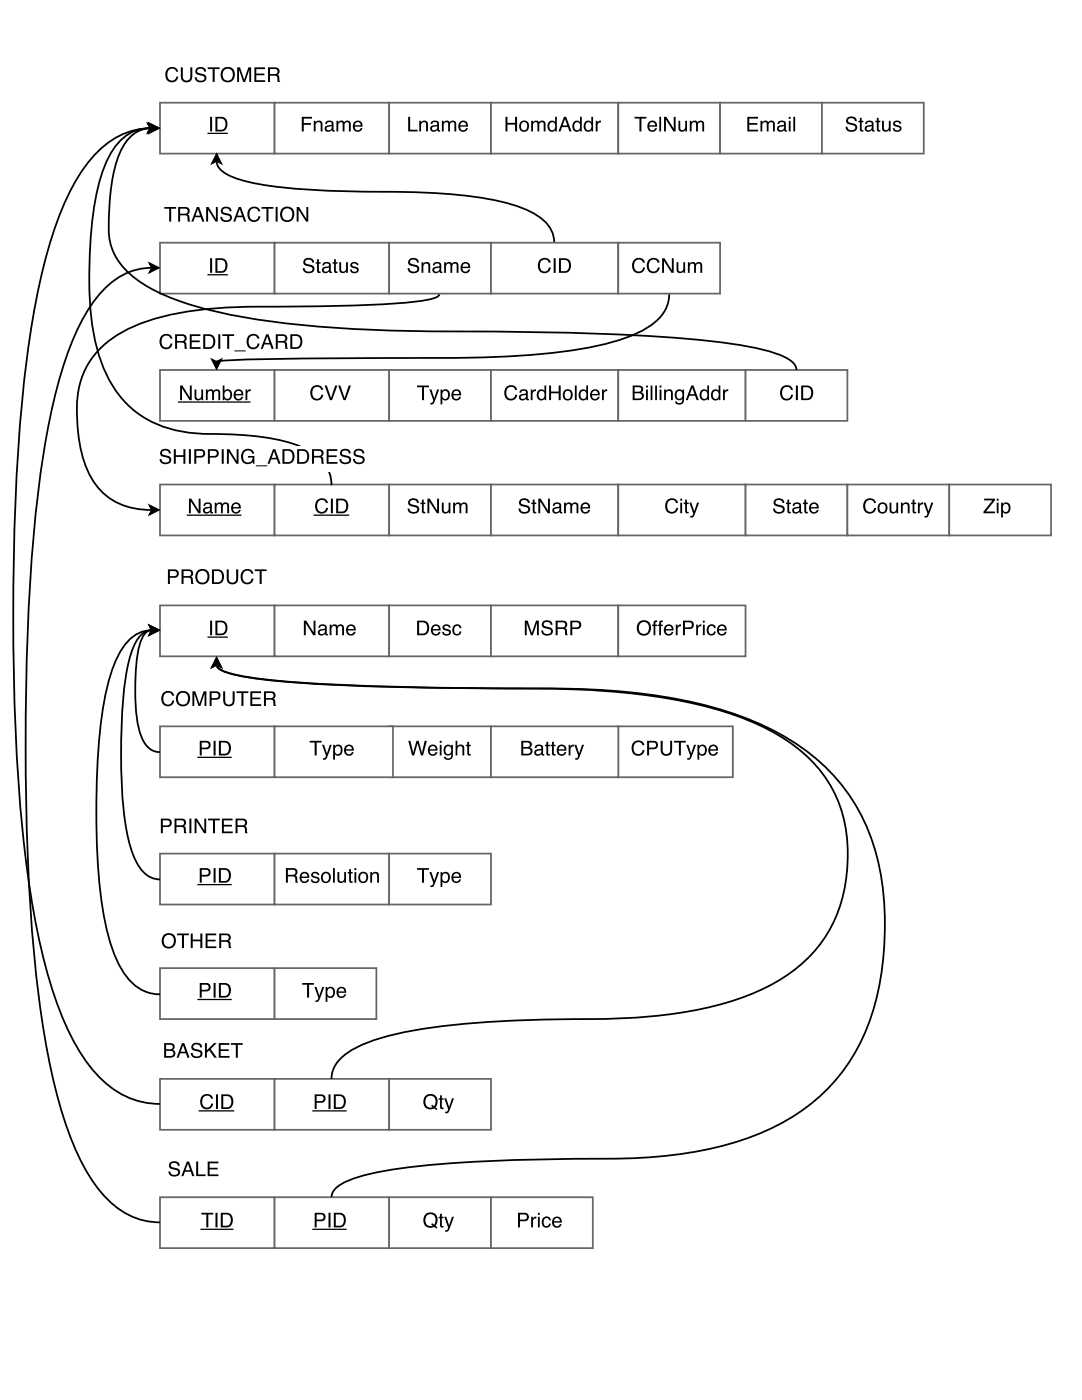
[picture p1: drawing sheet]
<svg xmlns="http://www.w3.org/2000/svg" width="216mm" height="279mm" viewBox="0 0 216 279" stroke-linecap="round" stroke-linejoin="round" font-family="sans-serif">
<path d="M31.9 20.5h22.9v10.2h-22.9z" fill="none" stroke="#666" stroke-width=".35"/>
<path d="M41.9 23.3h.4v2.9h-.4zM43.4 23.7v2.2h.7a1.14 1.14 0 0 0 .9-1.1 1.14 1.14 0 0 0-.9-1.1zM43 23.3a2.44 2.44 0 0 1 1.9 .3 1.66 1.66 0 0 1-.4 2.6h-1.5z" fill="#000"/>
<path d="M41.5 26.6h3.8" fill="none" stroke="#000" stroke-width=".25"/>
<path d="M54.8 20.5h22.8v10.2h-22.8z" fill="#fff"/>
<path d="M54.8 20.5h22.8v10.2h-22.8z" fill="none" stroke="#666" stroke-width=".35"/>
<path d="M60.2 23.3h2v.4h-1.6v.9h1.4v.3h-1.4v1.3h-.4zM62.6 24.1h.4v.3a.75 .75 0 0 1 .8-.3 .75 .75 0 0 1 .5 .8v1.3h-.3v-1.3a.53 .53 0 0 0-.7-.5 .53 .53 0 0 0-.3 .7v1.1h-.4zM65.2 25.5a.51 .51 0 0 0 .5 .5 .51 .51 0 0 0 .5-.6v-.2zM65 24.3a.92 .92 0 0 1 1.5 .3l.1 1.3 .2 .1v.2a.4 .4 0 0 1-.6-.2 .71 .71 0 0 1-1.1 .2 .71 .71 0 0 1 0-1.1l1.1-.3a.48 .48 0 0 0-.5-.5 .48 .48 0 0 0-.5 .5h-.3zM67.1 24.1h.4v.3a.7 .7 0 0 1 1.2 0 .7 .7 0 0 1 .8-.3 .7 .7 0 0 1 .5 .7v1.4h-.4v-1.4a.46 .46 0 0 0-.6-.4 .46 .46 0 0 0-.3 .6v1.2h-.3v-1.4a.44 .44 0 0 0-.5-.4 .44 .44 0 0 0-.4 .5v1.3h-.4zM70.7 24.4a.97 .97 0 0 1 1.2-.2 .97 .97 0 0 1 .4 1.1h-1.5a.61 .61 0 0 0 .4 .7 .61 .61 0 0 0 .8-.4h.3a1 1 0 0 1-1.3 .7 1 1 0 0 1-.6-1.4zM71 24.5l-.2 .5h1.2a.58 .58 0 0 0-.4-.6 .58 .58 0 0 0-.6 .1z" fill="#000"/>
<path d="M77.6 20.5h20.4v10.2h-20.4z" fill="#fff"/>
<path d="M77.6 20.5h20.4v10.2h-20.4z" fill="none" stroke="#666" stroke-width=".35"/>
<path d="M81.4 23.3h.4v2.6h1.5v.3h-1.9zM83.7 24.1h.3v.3a.75 .75 0 0 1 .9-.3 .75 .75 0 0 1 .5 .8v1.3h-.4v-1.3a.53 .53 0 0 0-.6-.5 .53 .53 0 0 0-.4 .7v1.1h-.3zM86.2 25.5a.51 .51 0 0 0 .6 .5 .51 .51 0 0 0 .4-.6v-.2zM86 24.3a.92 .92 0 0 1 1.6 .3v1.3l.2 .1v.2a.4 .4 0 0 1-.5-.2 .71 .71 0 0 1-1.1 .2 .71 .71 0 0 1-.1-1.1l1.1-.3a.48 .48 0 0 0-.4-.5 .48 .48 0 0 0-.5 .5h-.4zM88.2 24.1h.3v.3a.7 .7 0 0 1 1.2 0 .7 .7 0 0 1 .9-.3 .7 .7 0 0 1 .4 .7v1.4h-.3v-1.4a.46 .46 0 0 0-.6-.4 .46 .46 0 0 0-.3 .6v1.2h-.4v-1.4a.44 .44 0 0 0-.4-.4 .44 .44 0 0 0-.4 .5l-.1 1.3h-.3zM91.7 24.4a.97 .97 0 0 1 1.2-.2 .97 .97 0 0 1 .5 1.1h-1.6a.61 .61 0 0 0 .5 .7 .61 .61 0 0 0 .7-.4h.4a1 1 0 0 1-1.4 .7 1 1 0 0 1-.5-1.4zM92 24.5l-.2 .5h1.2a.58 .58 0 0 0-.3-.6 .58 .58 0 0 0-.7 .1z" fill="#000"/>
<path d="M98 20.5h25.4v10.2h-25.4z" fill="#fff"/>
<path d="M98 20.5h25.4v10.2h-25.4z" fill="none" stroke="#666" stroke-width=".35"/>
<path d="M100.9 23.3h.4v1.2h1.5v-1.2h.4v2.9h-.4v-1.3h-1.5v1.3h-.4zM104.2 24.5a.8 .8 0 0 0-.2 1 .8 .8 0 0 0 1 .4 .91 .91 0 0 0-.4-1.5zM103.9 24.4a1.05 1.05 0 0 1 1.4-.1 1.05 1.05 0 0 1 .2 1.4 1.01 1.01 0 0 1-1.4 .5 1.01 1.01 0 0 1-.5-1.3zM106 24.1h.3v.3a.7 .7 0 0 1 1.2 0 .7 .7 0 0 1 .9-.3 .7 .7 0 0 1 .5 .7v1.4h-.4v-1.4a.46 .46 0 0 0-.6-.4 .46 .46 0 0 0-.3 .6v1.2h-.4v-1.4a.44 .44 0 0 0-.4-.4 .44 .44 0 0 0-.4 .5v1.3h-.4zM109.8 24.6a.78 .78 0 0 0-.2 .9 .78 .78 0 0 0 .9 .4 .84 .84 0 0 0 .3-.9 .84 .84 0 0 0-.8-.6zM109.6 24.2l.8-.1 .4 .3v-1.1h.3v2.9h-.3v-.3a.88 .88 0 0 1-1.1 .3 .88 .88 0 0 1-.5-1l.1-.5zM112.7 23.8l-.4 1.2h.9zM112.5 23.3h.5l1 2.9h-.4l-.3-.8h-1.1l-.4 .8h-.4zM114.7 24.6a.78 .78 0 0 0-.1 .9 .78 .78 0 0 0 .9 .4 .84 .84 0 0 0 .3-.9 .84 .84 0 0 0-.8-.6zM114.6 24.2l.7-.1 .4 .3v-1.1h.4v2.9h-.3v-.3a.88 .88 0 0 1-1.1 .3 .88 .88 0 0 1-.5-1l.1-.5zM117 24.6a.78 .78 0 0 0-.1 .9 .78 .78 0 0 0 .8 .4 .84 .84 0 0 0 .3-.9 .84 .84 0 0 0-.7-.6zM116.9 24.2l.7-.1 .4 .3v-1.1h.3v2.9h-.3v-.3a.88 .88 0 0 1-1.1 .3 .88 .88 0 0 1-.4-1l.1-.5zM118.9 24.1h.3v.4l.4-.4h.3v.3a.55 .55 0 0 0-.7 .6v1.2h-.3z" fill="#000"/>
<path d="M123.4 20.5h20.3v10.2h-20.3z" fill="#fff"/>
<path d="M123.4 20.5h20.3v10.2h-20.3z" fill="none" stroke="#666" stroke-width=".35"/>
<path d="M126.6 23.3h2.4v.4h-1v2.5h-.4v-2.5h-1zM129.4 24.4a.97 .97 0 0 1 1.2-.2 .97 .97 0 0 1 .5 1.1h-1.5a.61 .61 0 0 0 .4 .7 .61 .61 0 0 0 .7-.4h.4a1 1 0 0 1-1.3 .7 1 1 0 0 1-.6-1.4zM129.7 24.5l-.1 .5h1.1a.58 .58 0 0 0-.3-.6 .58 .58 0 0 0-.7 .1zM131.6 23.3h.3v2.9h-.3zM132.5 23.3h.5l1.4 2.4v-2.4h.4v2.9h-.4l-1.5-2.3v2.3h-.4zM135.4 24.1h.3v1.4a.5 .5 0 0 0 .6 .5 .5 .5 0 0 0 .4-.7v-1.2h.4v2.1h-.4l.1-.3a.74 .74 0 0 1-.9 .4 .74 .74 0 0 1-.5-.7zM137.6 24.1h.4v.3a.7 .7 0 0 1 1.2 0 .7 .7 0 0 1 .8-.3 .7 .7 0 0 1 .5 .7v1.4h-.4v-1.4a.46 .46 0 0 0-.5-.4 .46 .46 0 0 0-.3 .6v1.2h-.4v-1.4a.44 .44 0 0 0-.5-.4 .44 .44 0 0 0-.4 .5v1.3h-.4z" fill="#000"/>
<path d="M143.7 20.5h20.3v10.2h-20.3z" fill="#fff"/>
<path d="M143.7 20.5h20.3v10.2h-20.3z" fill="none" stroke="#666" stroke-width=".35"/>
<path d="M149.1 23.3h2.1v.4h-1.7v.9h1.6v.3h-1.6v1h1.8v.3h-2.2zM151.7 24.1h.4v.3a.7 .7 0 0 1 1.2 0 .7 .7 0 0 1 .8-.3 .7 .7 0 0 1 .5 .7v1.4h-.4v-1.4a.46 .46 0 0 0-.5-.4 .46 .46 0 0 0-.3 .6v1.2h-.4v-1.4a.44 .44 0 0 0-.5-.4 .44 .44 0 0 0-.4 .5v1.3h-.4zM155.4 25.5a.51 .51 0 0 0 .6 .5 .51 .51 0 0 0 .4-.6v-.2zM155.3 24.3a.92 .92 0 0 1 1.5 .3v1.3l.2 .1v.2a.4 .4 0 0 1-.5-.2 .71 .71 0 0 1-1.1 .2 .71 .71 0 0 1 0-1.1l1-.3a.48 .48 0 0 0-.4-.5 .48 .48 0 0 0-.5 .5h-.4zM157.4 24.1h.4v2.1h-.4zM157.4 23.3h.4v.4h-.4zM158.3 23.3h.4v2.9h-.4z" fill="#000"/>
<path d="M164 20.5h20.3v10.2h-20.3z" fill="#fff"/>
<path d="M164 20.5h20.3v10.2h-20.3z" fill="none" stroke="#666" stroke-width=".35"/>
<path d="M169.1 23.5a1.14 1.14 0 0 1 1.9 .7h-.4a.68 .68 0 0 0-.7-.6 .68 .68 0 0 0-.7 .7l.3 .1a1.48 1.48 0 0 1 1.5 1 1.18 1.18 0 0 1-1.2 .9 1.18 1.18 0 0 1-1.1-1h.4a.82 .82 0 0 0 .7 .7 .82 .82 0 0 0 .9-.5l-.3-.4a2.07 2.07 0 0 1-1.5-.7v-.5zM171.6 23.5h.3v.6h.4v.3h-.4v1.4l.1 .1 .3 .1v.2a.51 .51 0 0 1-.7-.4v-1.4h-.3v-.3h.3zM172.9 25.5a.51 .51 0 0 0 .6 .5 .51 .51 0 0 0 .4-.6v-.2zM172.8 24.3a.92 .92 0 0 1 1.5 .3v1.3l.2 .1v.2a.4 .4 0 0 1-.5-.2 .71 .71 0 0 1-1.1 .2 .71 .71 0 0 1-.1-1.1l1.1-.3a.48 .48 0 0 0-.4-.5 .48 .48 0 0 0-.5 .5h-.4zM175 23.5h.3v.6h.4v.3h-.4v1.4l.1 .1 .3 .1v.2a.51 .51 0 0 1-.7-.4v-1.4h-.3v-.3h.3zM176 24.1h.4v1.4a.5 .5 0 0 0 .6 .5 .5 .5 0 0 0 .4-.7v-1.2h.3v2.1h-.3v-.3a.74 .74 0 0 1-.8 .4 .74 .74 0 0 1-.6-.7zM178.4 24.2a.86 .86 0 0 1 1.4 .5h-.3a.45 .45 0 0 0-.5-.3 .45 .45 0 0 0-.4 .4l.2 .1a.91 .91 0 0 1 1.1 .9 .92 .92 0 0 1-1 .5 .92 .92 0 0 1-.8-.7h.4a.52 .52 0 0 0 .5 .4 .52 .52 0 0 0 .5-.5h-.1a1.07 1.07 0 0 1-1.2-1z" fill="#000"/>
<path d="M31.9 12.9h25.4v5.1h-25.4z" fill="#fff"/>
<path d="M33.3 13.8a1.26 1.26 0 0 1 1.3-.4 1.26 1.26 0 0 1 .9 .9h-.3a.94 .94 0 0 0-1.2-.5 .94 .94 0 0 0-.6 1.1 .92 .92 0 0 0 .7 1.2 .92 .92 0 0 0 1.1-.8h.4a1.31 1.31 0 0 1-1.5 1.1 1.31 1.31 0 0 1-1.1-1.5zM36.1 13.4h.4v1.8a.75 .75 0 0 0 .7 .9 .75 .75 0 0 0 .8-.9v-1.8h.4v1.7a1.16 1.16 0 0 1-1.2 1.3 1.16 1.16 0 0 1-1.1-1.3zM39.2 13.6a1.14 1.14 0 0 1 1.9 .7h-.4a.68 .68 0 0 0-.7-.6 .68 .68 0 0 0-.6 .7l.2 .2a1.48 1.48 0 0 1 1.6 .9 1.18 1.18 0 0 1-1.2 .9 1.18 1.18 0 0 1-1.1-1h.3a.82 .82 0 0 0 .8 .7 .82 .82 0 0 0 .8-.5l-.3-.4a2.07 2.07 0 0 1-1.5-.7v-.5zM41.5 13.4h2.3v.4h-1v2.6h-.4v-2.6h-.9zM44.5 13.7a1.5 1.5 0 0 1 2 .1 1.5 1.5 0 0 1 .2 1.9 1.48 1.48 0 0 1-2.1 .5 1.48 1.48 0 0 1-.4-2.1zM44.7 14a1.13 1.13 0 0 0-.1 1.6 1.13 1.13 0 0 0 1.6 .1 1.16 1.16 0 0 0 .1-1.4 1.16 1.16 0 0 0-1.4-.5zM47.3 13.4h.6l.8 2.5 .9-2.5h.5v3h-.4l.1-2.5-.9 2.5h-.4l-.8-2.5v2.5h-.4zM50.8 13.4h2.1v.4h-1.8v.9h1.7v.3h-1.7v1h1.8v.4h-2.1zM53.9 13.8v1h.9a.5 .5 0 0 0 .6-.5 .5 .5 0 0 0-.6-.5zM53.5 13.4h1.3a.8 .8 0 0 1 .9 .5 .8 .8 0 0 1-.3 1 1.58 1.58 0 0 1 .4 1.3l.1 .2h-.5l-.1-1-.2-.2-1.2-.1v1.3h-.4z" fill="#000"/>
<path d="M31.9 48.4h22.9v10.2h-22.9z" fill="#fff"/>
<path d="M31.9 48.4h22.9v10.2h-22.9z" fill="none" stroke="#666" stroke-width=".35"/>
<path d="M41.9 51.5h.4v3h-.4zM43.4 51.9v2.2h.7a1.14 1.14 0 0 0 .9-1.1 1.14 1.14 0 0 0-.9-1.1zM43 51.5a2.44 2.44 0 0 1 1.9 .3 1.66 1.66 0 0 1-.4 2.6l-1.5 .1z" fill="#000"/>
<path d="M41.5 54.8h3.8" fill="none" stroke="#000" stroke-width=".25"/>
<path d="M54.8 48.4h22.8v10.2h-22.8z" fill="#fff"/>
<path d="M54.8 48.4h22.8v10.2h-22.8z" fill="none" stroke="#666" stroke-width=".35"/>
<path d="M60.8 51.7a1.14 1.14 0 0 1 1.9 .7h-.4a.68 .68 0 0 0-.7-.6 .68 .68 0 0 0-.7 .7l.3 .2a1.48 1.48 0 0 1 1.5 .9 1.18 1.18 0 0 1-1.2 .9 1.18 1.18 0 0 1-1.1-1h.4a.82 .82 0 0 0 .7 .7 .82 .82 0 0 0 .9-.5l-.3-.4a2.07 2.07 0 0 1-1.5-.7v-.5zM63.3 51.7h.3v.6h.4v.3h-.4v1.4l.1 .2h.3v.3a.51 .51 0 0 1-.7-.5v-1.4h-.3v-.3h.3zM64.6 53.7a.51 .51 0 0 0 .6 .5 .51 .51 0 0 0 .4-.5v-.3zM64.5 52.6a.92 .92 0 0 1 1.5 .3v1.2l.2 .1v.3a.4 .4 0 0 1-.5-.3 .71 .71 0 0 1-1.1 .3 .71 .71 0 0 1-.1-1.2l1.1-.2a.48 .48 0 0 0-.4-.5 .48 .48 0 0 0-.5 .4h-.4zM66.7 51.7h.3v.6h.4v.3h-.4v1.4l.1 .2h.3v.3a.51 .51 0 0 1-.7-.5v-1.4h-.3v-.3h.3zM67.7 52.3h.4v1.4a.5 .5 0 0 0 .6 .5 .5 .5 0 0 0 .3-.6l.1-1.3h.3v2.2h-.3v-.4a.74 .74 0 0 1-.8 .4 .74 .74 0 0 1-.6-.7zM70.1 52.5a.86 .86 0 0 1 1.4 .4h-.3a.45 .45 0 0 0-.5-.3 .45 .45 0 0 0-.4 .4l.2 .1a.91 .91 0 0 1 1.1 .9 .92 .92 0 0 1-1 .5 .92 .92 0 0 1-.8-.7h.4a.52 .52 0 0 0 .5 .4 .52 .52 0 0 0 .5-.4l-.1-.1a1.07 1.07 0 0 1-1.2-.9z" fill="#000"/>
<path d="M77.6 48.4h20.4v10.2h-20.4z" fill="#fff"/>
<path d="M77.6 48.4h20.4v10.2h-20.4z" fill="none" stroke="#666" stroke-width=".35"/>
<g fill="#000">
<path d="M43.2 30.8l.9 1.8-.9-.5-.9 .5z"/>
<path d="M81.7 51.7a1.14 1.14 0 0 1 1.9 .7h-.4a.68 .68 0 0 0-.7-.6 .68 .68 0 0 0-.6 .7l.2 .2a1.48 1.48 0 0 1 1.6 .9 1.18 1.18 0 0 1-1.3 .9 1.18 1.18 0 0 1-1.1-1h.4a.82 .82 0 0 0 .7 .7 .82 .82 0 0 0 .9-.5l-.3-.4a2.07 2.07 0 0 1-1.5-.7v-.5zM84.1 52.3h.4v.3a.75 .75 0 0 1 .8-.3 .75 .75 0 0 1 .5 .8v1.4h-.3v-1.4a.53 .53 0 0 0-.7-.5 .53 .53 0 0 0-.3 .7v1.2h-.4zM86.7 53.7a.51 .51 0 0 0 .5 .5 .51 .51 0 0 0 .5-.5v-.3zM86.5 52.6a.92 .92 0 0 1 1.5 .3l.1 1.2 .2 .1v.3a.4 .4 0 0 1-.6-.3 .71 .71 0 0 1-1.1 .3 .71 .71 0 0 1 0-1.2l1.1-.2a.48 .48 0 0 0-.5-.5 .48 .48 0 0 0-.5 .4h-.3zM88.6 52.3h.4v.3a.7 .7 0 0 1 1.2 0 .7 .7 0 0 1 .8-.3 .7 .7 0 0 1 .5 .7v1.5h-.4v-1.5a.46 .46 0 0 0-.6-.4 .46 .46 0 0 0-.3 .6v1.3h-.3v-1.4a.44 .44 0 0 0-.5-.5 .44 .44 0 0 0-.4 .5v1.4h-.4zM92.2 52.6a.97 .97 0 0 1 1.2-.2 .97 .97 0 0 1 .4 1.1h-1.5a.61 .61 0 0 0 .4 .7 .61 .61 0 0 0 .8-.4h.3a1 1 0 0 1-1.3 .7 1 1 0 0 1-.6-1.4zM92.5 52.8l-.2 .4h1.2a.58 .58 0 0 0-.4-.6 .58 .58 0 0 0-.6 .2z"/>
</g>
<path d="M43.2 30.8l.9 1.8-.9-.5-.9 .5zM43.2 32.1a3.3 3.3 0 0 0 2.3 2.8 40.2 40.2 0 0 0 13.5 2.8 341.1 341.1 0 0 0 24.3 .7 77.4 77.4 0 0 1 18.9 2.4 14.5 14.5 0 0 1 7 4 5.6 5.6 0 0 1 1.4 3.6" fill="none" stroke="#000" stroke-width=".35"/>
<path d="M98 48.4h25.4v10.2h-25.4z" fill="#fff"/>
<path d="M98 48.4h25.4v10.2h-25.4z" fill="none" stroke="#666" stroke-width=".35"/>
<path d="M107.7 51.9a1.26 1.26 0 0 1 1.2-.4 1.26 1.26 0 0 1 1 .9h-.4a.94 .94 0 0 0-1.2-.5 .94 .94 0 0 0-.6 1.1 .92 .92 0 0 0 .7 1.2 .92 .92 0 0 0 1.1-.8h.4a1.31 1.31 0 0 1-1.5 1.1 1.31 1.31 0 0 1-1.1-1.5zM110.5 51.5h.4v3h-.4zM111.9 51.9v2.2h.7a1.14 1.14 0 0 0 1-1.1 1.14 1.14 0 0 0-1-1.1zM111.5 51.5a2.44 2.44 0 0 1 2 .3 1.66 1.66 0 0 1-.4 2.6l-1.6 .1z" fill="#000"/>
<path d="M123.4 48.4h20.3v10.2h-20.3z" fill="#fff"/>
<path d="M123.4 48.4h20.3v10.2h-20.3z" fill="none" stroke="#666" stroke-width=".35"/>
<path d="M126.5 51.9a1.26 1.26 0 0 1 1.2-.4 1.26 1.26 0 0 1 1 .9h-.4a.94 .94 0 0 0-1.2-.5 .94 .94 0 0 0-.6 1.1 .92 .92 0 0 0 .7 1.2 .92 .92 0 0 0 1.1-.8h.4a1.31 1.31 0 0 1-1.5 1.1 1.31 1.31 0 0 1-1.1-1.5zM129.4 51.9a1.26 1.26 0 0 1 1.3-.4 1.26 1.26 0 0 1 .9 .9h-.4a.94 .94 0 0 0-1.2-.5 .94 .94 0 0 0-.5 1.1 .92 .92 0 0 0 .7 1.2 .92 .92 0 0 0 1.1-.8h.3a1.31 1.31 0 0 1-1.5 1.1 1.31 1.31 0 0 1-1-1.5zM132.1 51.5h.5l1.5 2.4v-2.4h.3v3h-.4l-1.5-2.4v2.4h-.4zM135 52.3h.4v1.4a.5 .5 0 0 0 .5 .5 .5 .5 0 0 0 .4-.6v-1.3h.4v2.2h-.3v-.4a.74 .74 0 0 1-.9 .4 .74 .74 0 0 1-.5-.7zM137.3 52.3h.3v.3a.7 .7 0 0 1 1.2 0 .7 .7 0 0 1 .8-.3 .7 .7 0 0 1 .5 .7v1.5h-.4v-1.5a.46 .46 0 0 0-.5-.4 .46 .46 0 0 0-.3 .6v1.3h-.4v-1.4a.44 .44 0 0 0-.4-.5 .44 .44 0 0 0-.5 .5v1.4h-.3z" fill="#000"/>
<path d="M31.9 40.8h30.5v5.1h-30.5z" fill="#fff"/>
<path d="M32.8 41.3h2.3v.4h-.9v2.5h-.4v-2.5h-1zM35.9 41.6v1h1a.5 .5 0 0 0 .6-.4 .5 .5 0 0 0-.6-.6zM35.5 41.3h1.4a.8 .8 0 0 1 .9 .5 .8 .8 0 0 1-.4 1 1.58 1.58 0 0 1 .5 1.3l.1 .1h-.5l-.1-1-.2-.2h-1.3v1.2h-.4zM39.5 41.7l-.5 1.3h.9zM39.3 41.3h.4l1.1 2.9h-.4l-.3-.8h-1.2l-.3 .8h-.4zM41.1 41.3h.5l1.5 2.4v-2.4h.4v2.9h-.5l-1.5-2.3v2.3h-.4zM44.3 41.5a1.14 1.14 0 0 1 1.9 .7h-.4a.68 .68 0 0 0-.7-.6 .68 .68 0 0 0-.6 .7l.2 .1a1.48 1.48 0 0 1 1.6 1 1.18 1.18 0 0 1-1.2 .9 1.18 1.18 0 0 1-1.1-1h.3a.82 .82 0 0 0 .7 .7 .82 .82 0 0 0 .9-.5l-.3-.4a2.07 2.07 0 0 1-1.5-.7v-.5zM47.8 41.7l-.4 1.3h.9zM47.6 41.3h.5l1 2.9h-.4l-.3-.8h-1.1l-.4 .8h-.4zM49.7 41.7a1.26 1.26 0 0 1 1.3-.5 1.26 1.26 0 0 1 .9 1h-.4a.94 .94 0 0 0-1.2-.6 .94 .94 0 0 0-.5 1.2 .92 .92 0 0 0 .7 1.1 .92 .92 0 0 0 1.1-.7h.4a1.31 1.31 0 0 1-1.6 1.1 1.31 1.31 0 0 1-1-1.6zM52.2 41.3h2.4v.4h-1v2.5h-.4v-2.5h-1zM55 41.3h.4v2.9h-.4zM56.4 41.5a1.5 1.5 0 0 1 1.9 .1 1.5 1.5 0 0 1 .2 2 1.48 1.48 0 0 1-2 .5 1.48 1.48 0 0 1-.4-2.1zM56.6 41.9a1.13 1.13 0 0 0-.1 1.6 1.13 1.13 0 0 0 1.6 .1 1.16 1.16 0 0 0 .1-1.5 1.16 1.16 0 0 0-1.4-.4zM59.2 41.3h.5l1.4 2.4v-2.4h.4v2.9h-.4l-1.5-2.3v2.3h-.4z" fill="#000"/>
<path d="M31.9 73.8h22.9v10.2h-22.9z" fill="#fff"/>
<path d="M31.9 73.8h22.9v10.2h-22.9z" fill="none" stroke="#666" stroke-width=".35"/>
<path d="M35.9 76.9h.5l1.5 2.4v-2.4h.4v3h-.5l-1.5-2.4v2.4h-.4zM38.8 77.7h.4v1.4a.5 .5 0 0 0 .6 .5 .5 .5 0 0 0 .4-.6v-1.3h.3v2.2h-.3v-.4a.74 .74 0 0 1-.8 .4 .74 .74 0 0 1-.6-.7zM41.1 77.7h.3v.3a.7 .7 0 0 1 1.2 0 .7 .7 0 0 1 .9-.3 .7 .7 0 0 1 .4 .7v1.5h-.3v-1.5a.46 .46 0 0 0-.6-.4 .46 .46 0 0 0-.3 .6v1.3h-.4v-1.4a.44 .44 0 0 0-.4-.5 .44 .44 0 0 0-.4 .5l-.1 1.4h-.3zM44.4 76.9h.4v1.1a.93 .93 0 0 1 1.2-.1 .93 .93 0 0 1 .3 1.2 .84 .84 0 0 1-.6 .8 .84 .84 0 0 1-.9-.3v.3h-.4zM45 78.2a.83 .83 0 0 0-.2 .9 .83 .83 0 0 0 .7 .5 .84 .84 0 0 0 .5-.9 .84 .84 0 0 0-.8-.7zM46.9 78a.97 .97 0 0 1 1.2-.2 .97 .97 0 0 1 .4 1.1h-1.5a.61 .61 0 0 0 .4 .7 .61 .61 0 0 0 .8-.4h.3a1 1 0 0 1-1.3 .7 1 1 0 0 1-.6-1.4zM47.2 78.2l-.2 .4h1.2a.58 .58 0 0 0-.4-.6 .58 .58 0 0 0-.6 .2zM49 77.7h.3v.4l.4-.4h.3v.4a.55 .55 0 0 0-.6 .5v1.3h-.4z" fill="#000"/>
<path d="M35.6 80.2h14.3" fill="none" stroke="#000" stroke-width=".25"/>
<path d="M54.8 73.8h22.8v10.2h-22.8z" fill="#fff"/>
<path d="M54.8 73.8h22.8v10.2h-22.8z" fill="none" stroke="#666" stroke-width=".35"/>
<path d="M62.3 77.3a1.26 1.26 0 0 1 1.2-.4 1.26 1.26 0 0 1 1 .9h-.4a.94 .94 0 0 0-1.2-.5 .94 .94 0 0 0-.6 1.1 .92 .92 0 0 0 .7 1.2 .92 .92 0 0 0 1.1-.8h.4a1.31 1.31 0 0 1-1.5 1.1 1.31 1.31 0 0 1-1.1-1.5zM64.8 76.9h.4l.8 2.5 .9-2.5h.4l-1 3h-.5zM67.5 76.9h.4l.9 2.5 .8-2.5h.4l-1 3h-.5z" fill="#000"/>
<path d="M77.6 73.8h20.4v10.2h-20.4z" fill="#fff"/>
<path d="M77.6 73.8h20.4v10.2h-20.4z" fill="none" stroke="#666" stroke-width=".35"/>
<path d="M83.2 76.9h2.4v.4h-1v2.6h-.4v-2.6h-1zM85.7 77.7h.4l.6 1.8 .5-1.8h.4l-.4 1.3a2.91 2.91 0 0 1-.9 1.7h-.4v-.3h.3l.3-.5zM88.4 78.2a.84 .84 0 0 0-.2 .9 .84 .84 0 0 0 .8 .5 .89 .89 0 0 0 .4-.9 .89 .89 0 0 0-.6-.7zM87.9 77.7h.4v.3a.86 .86 0 0 1 1-.2 .86 .86 0 0 1 .5 .9 .9 .9 0 0 1-.4 1.1 .9 .9 0 0 1-1.1-.2v1.1h-.4zM90.3 78a.97 .97 0 0 1 1.2-.2 .97 .97 0 0 1 .5 1.1h-1.5a.61 .61 0 0 0 .4 .7 .61 .61 0 0 0 .7-.4h.4a1 1 0 0 1-1.3 .7 1 1 0 0 1-.6-1.4zM90.6 78.2l-.1 .4h1.1a.58 .58 0 0 0-.3-.6 .58 .58 0 0 0-.7 .2z" fill="#000"/>
<path d="M98 73.8h25.4v10.2h-25.4z" fill="#fff"/>
<path d="M98 73.8h25.4v10.2h-25.4z" fill="none" stroke="#666" stroke-width=".35"/>
<path d="M101 77.3a1.26 1.26 0 0 1 1.2-.4 1.26 1.26 0 0 1 1 .9h-.4a.94 .94 0 0 0-1.2-.5 .94 .94 0 0 0-.6 1.1 .92 .92 0 0 0 .7 1.2 .92 .92 0 0 0 1.1-.8h.4a1.31 1.31 0 0 1-1.5 1.1 1.31 1.31 0 0 1-1.1-1.5zM104 79.1a.51 .51 0 0 0 .5 .5 .51 .51 0 0 0 .5-.5v-.3zM103.8 78a.92 .92 0 0 1 1.5 .3v1.2l.2 .1v.3a.4 .4 0 0 1-.5-.3 .71 .71 0 0 1-1.1 .3 .71 .71 0 0 1 0-1.2l1-.2a.48 .48 0 0 0-.4-.5 .48 .48 0 0 0-.5 .4h-.4zM105.9 77.7h.3v.4l.4-.4h.3v.4a.55 .55 0 0 0-.6 .5v1.3h-.4zM107.6 78.2a.78 .78 0 0 0-.1 1 .78 .78 0 0 0 .9 .3 .84 .84 0 0 0 .3-.9 .84 .84 0 0 0-.8-.6zM107.5 77.8l.7-.1 .4 .3v-1.1h.4v3h-.3v-.3a.88 .88 0 0 1-1.1 .2 .88 .88 0 0 1-.5-1l.1-.5zM109.6 76.9h.4v1.2h1.5v-1.2h.4v3h-.4v-1.4h-1.5v1.4h-.4zM112.9 78.1a.8 .8 0 0 0-.2 1 .8 .8 0 0 0 1 .4 .91 .91 0 0 0-.4-1.5zM112.6 78a1.05 1.05 0 0 1 1.4-.1 1.05 1.05 0 0 1 .2 1.5 1.01 1.01 0 0 1-1.4 .4 1.01 1.01 0 0 1-.5-1.3zM114.7 76.9h.4v3h-.4zM116 78.2a.78 .78 0 0 0-.2 1 .78 .78 0 0 0 .9 .3 .84 .84 0 0 0 .3-.9 .84 .84 0 0 0-.7-.6zM115.9 77.8l.7-.1 .4 .3v-1.1h.3v3h-.3v-.3a.88 .88 0 0 1-1.1 .2 .88 .88 0 0 1-.5-1l.2-.5zM118 78a.97 .97 0 0 1 1.2-.2 .97 .97 0 0 1 .5 1.1h-1.6a.61 .61 0 0 0 .5 .7 .61 .61 0 0 0 .7-.4h.3a1 1 0 0 1-1.3 .7 1 1 0 0 1-.5-1.4zM118.3 78.2l-.2 .4h1.2a.58 .58 0 0 0-.3-.6 .58 .58 0 0 0-.7 .2zM120.1 77.7h.4v.4l.3-.4h.4l-.1 .4a.55 .55 0 0 0-.6 .5v1.3h-.4z" fill="#000"/>
<path d="M123.4 73.8h25.4v10.2h-25.4z" fill="#fff"/>
<path d="M123.4 73.8h25.4v10.2h-25.4z" fill="none" stroke="#666" stroke-width=".35"/>
<path d="M126.6 77.3v.9h.7a.47 .47 0 0 0 .7-.5 .47 .47 0 0 0-.7-.4zM126.6 78.5v1h.9a.53 .53 0 0 0 .6-.5 .53 .53 0 0 0-.7-.5zM126.2 76.9h1.3a.72 .72 0 0 1 .8 .5 .72 .72 0 0 1-.3 .9 .82 .82 0 0 1 .5 1 .82 .82 0 0 1-1 .6h-1.3zM128.9 77.7h.4v2.2h-.4zM128.9 76.9h.4v.4h-.4zM129.8 76.9h.4v3h-.4zM130.7 76.9h.4v3h-.4zM131.6 77.7h.4v2.2h-.4zM131.6 76.9h.4v.4h-.4zM132.5 77.7h.4v.3a.75 .75 0 0 1 .8-.3 .75 .75 0 0 1 .6 .8v1.4h-.4v-1.4a.53 .53 0 0 0-.7-.5 .53 .53 0 0 0-.3 .7v1.2h-.4zM134.9 78a.8 .8 0 0 1 1.3 0v-.3h.3v2a.93 .93 0 0 1-.7 1 .93 .93 0 0 1-1.1-.6h.4a.61 .61 0 0 0 .8 .3 .61 .61 0 0 0 .3-.8 .92 .92 0 0 1-1.3 .1 .92 .92 0 0 1-.2-1.2zM135.2 78.2a.88 .88 0 0 0 .3 1.4 .82 .82 0 0 0 .7-.8 .82 .82 0 0 0-.6-.8zM138.1 77.4l-.4 1.3h.9zM137.9 76.9h.5l1 3h-.4l-.3-.9h-1.1l-.4 .9h-.4zM140.1 78.2a.78 .78 0 0 0-.1 1 .78 .78 0 0 0 .9 .3 .84 .84 0 0 0 .3-.9 .84 .84 0 0 0-.8-.6zM140 77.8l.7-.1 .4 .3v-1.1h.4v3h-.3v-.3a.88 .88 0 0 1-1.1 .2 .88 .88 0 0 1-.5-1l.1-.5zM142.4 78.2a.78 .78 0 0 0-.1 1 .78 .78 0 0 0 .8 .3 .84 .84 0 0 0 .3-.9 .84 .84 0 0 0-.7-.6zM142.3 77.8l.7-.1 .4 .3v-1.1h.3v3h-.3v-.3a.88 .88 0 0 1-1.1 .2 .88 .88 0 0 1-.4-1l.1-.5zM144.3 77.7h.3v.4l.4-.4h.3v.4a.55 .55 0 0 0-.7 .5v1.3h-.3z" fill="#000"/>
<path d="M148.8 73.8h20.3v10.2h-20.3z" fill="#fff"/>
<path d="M148.8 73.8h20.3v10.2h-20.3z" fill="none" stroke="#666" stroke-width=".35"/>
<path d="M156 77.3a1.26 1.26 0 0 1 1.3-.4 1.26 1.26 0 0 1 .9 .9h-.4a.94 .94 0 0 0-1.2-.5 .94 .94 0 0 0-.5 1.1 .92 .92 0 0 0 .7 1.2 .92 .92 0 0 0 1.1-.8h.3a1.31 1.31 0 0 1-1.5 1.1 1.31 1.31 0 0 1-1-1.5zM158.8 76.9h.4v3h-.4zM160.3 77.3v2.2h.7a1.14 1.14 0 0 0 .9-1.1 1.14 1.14 0 0 0-.9-1.1zM159.9 76.9a2.44 2.44 0 0 1 1.9 .3 1.66 1.66 0 0 1-.4 2.6l-1.5 .1z" fill="#000"/>
<path d="M31.9 66.2h28v5.1h-28z" fill="#fff"/>
<path d="M32.2 67.1a1.26 1.26 0 0 1 1.2-.5 1.26 1.26 0 0 1 1 1h-.4a.94 .94 0 0 0-1.2-.6 .94 .94 0 0 0-.6 1.2 .92 .92 0 0 0 .7 1.1 .92 .92 0 0 0 1.1-.7h.4a1.31 1.31 0 0 1-1.5 1.1 1.31 1.31 0 0 1-1.1-1.6zM35.3 67v1h.9a.5 .5 0 0 0 .7-.4 .5 .5 0 0 0-.6-.6zM34.9 66.7h1.4a.8 .8 0 0 1 .9 .5 .8 .8 0 0 1-.4 1 1.58 1.58 0 0 1 .5 1.3l.1 .1h-.5l-.1-1-.2-.2h-1.3v1.2h-.4zM37.9 66.7h2.1v.4h-1.8v.9h1.7v.3h-1.7v1h1.8v.3h-2.1zM41 67v2.3h.7a1.14 1.14 0 0 0 .9-1.1 1.14 1.14 0 0 0-.9-1.2zM40.6 66.7a2.44 2.44 0 0 1 1.9 .2 1.66 1.66 0 0 1-.4 2.7h-1.5zM43.6 66.7h.4v2.9h-.4zM44.4 66.7h2.3v.4h-1v2.5h-.4v-2.5h-.9zM46.8 69.9h2.2v.2h-2.2zM49.5 67.1a1.26 1.26 0 0 1 1.3-.5 1.26 1.26 0 0 1 1 1h-.4a.94 .94 0 0 0-1.2-.6 .94 .94 0 0 0-.6 1.2 .92 .92 0 0 0 .7 1.1 .92 .92 0 0 0 1.1-.7h.4a1.31 1.31 0 0 1-1.5 1.1 1.31 1.31 0 0 1-1.1-1.6zM53.3 67.1l-.4 1.3h.9zM53.1 66.7h.5l1 2.9h-.4l-.3-.8h-1.2l-.3 .8h-.4zM55.4 67v1h.9a.5 .5 0 0 0 .6-.4 .5 .5 0 0 0-.5-.6zM55 66.7h1.4a.8 .8 0 0 1 .9 .5 .8 .8 0 0 1-.4 1 1.58 1.58 0 0 1 .5 1.3v.1h-.4l-.1-1-.2-.2h-1.3v1.2h-.4zM58.3 67v2.3h.7a1.14 1.14 0 0 0 1-1.1 1.14 1.14 0 0 0-1-1.2zM57.9 66.7a2.44 2.44 0 0 1 2 .2 1.66 1.66 0 0 1-.4 2.7h-1.6z" fill="#000"/>
<path d="M31.9 96.7h22.9v10.2h-22.9z" fill="#fff"/>
<path d="M31.9 96.7h22.9v10.2h-22.9z" fill="none" stroke="#666" stroke-width=".35"/>
<path d="M37.7 99.5h.5l1.4 2.4v-2.4h.4v2.9h-.4l-1.5-2.3v2.3h-.4zM40.9 101.7a.51 .51 0 0 0 .5 .5 .51 .51 0 0 0 .5-.6v-.2zM40.7 100.5a.92 .92 0 0 1 1.6 .3v1.3l.2 .1v.2a.4 .4 0 0 1-.6-.2 .71 .71 0 0 1-1.1 .2 .71 .71 0 0 1 0-1.1l1.1-.3a.48 .48 0 0 0-.4-.5 .48 .48 0 0 0-.6 .5h-.3zM42.8 100.3h.4v.3a.7 .7 0 0 1 1.2 0 .7 .7 0 0 1 .8-.3 .7 .7 0 0 1 .5 .7v1.4h-.4v-1.4a.46 .46 0 0 0-.5-.4 .46 .46 0 0 0-.3 .6v1.2h-.4v-1.4a.44 .44 0 0 0-.4-.4 .44 .44 0 0 0-.5 .5v1.3h-.4zM46.4 100.6a.97 .97 0 0 1 1.2-.2 .97 .97 0 0 1 .5 1.1h-1.6a.61 .61 0 0 0 .5 .7 .61 .61 0 0 0 .7-.4h.3a1 1 0 0 1-1.3 .7 1 1 0 0 1-.6-1.4zM46.7 100.7l-.2 .5h1.2a.58 .58 0 0 0-.4-.6 .58 .58 0 0 0-.6 .1z" fill="#000"/>
<path d="M37.4 102.8h10.7" fill="none" stroke="#000" stroke-width=".25"/>
<path d="M54.8 96.7h22.8v10.2h-22.8z" fill="#fff"/>
<path d="M54.8 96.7h22.8v10.2h-22.8z" fill="none" stroke="#666" stroke-width=".35"/>
<path d="M63.2 99.9a1.26 1.26 0 0 1 1.3-.5 1.26 1.26 0 0 1 .9 1h-.4a.94 .94 0 0 0-1.1-.6 .94 .94 0 0 0-.6 1.2 .92 .92 0 0 0 .7 1.1 .92 .92 0 0 0 1.1-.7h.4a1.31 1.31 0 0 1-1.5 1.1 1.31 1.31 0 0 1-1.1-1.6zM66 99.5h.4v2.9h-.4zM67.5 99.9v2.2h.7a1.14 1.14 0 0 0 .9-1.1 1.14 1.14 0 0 0-.9-1.1zM67.1 99.5a2.44 2.44 0 0 1 1.9 .3 1.66 1.66 0 0 1-.4 2.6h-1.5z" fill="#000"/>
<path d="M62.7 102.8h6.9" fill="none" stroke="#000" stroke-width=".25"/>
<path d="M77.6 96.7h20.4v10.2h-20.4z" fill="#fff"/>
<path d="M77.6 96.7h20.4v10.2h-20.4z" fill="none" stroke="#666" stroke-width=".35"/>
<path d="M81.7 99.7a1.14 1.14 0 0 1 1.9 .7h-.4a.68 .68 0 0 0-.7-.6 .68 .68 0 0 0-.6 .7l.2 .1a1.48 1.48 0 0 1 1.6 1 1.18 1.18 0 0 1-1.3 .9 1.18 1.18 0 0 1-1.1-1h.4a.82 .82 0 0 0 .7 .7 .82 .82 0 0 0 .9-.5l-.3-.4a2.07 2.07 0 0 1-1.5-.7v-.5zM84.2 99.7h.3v.6h.4v.3h-.4v1.4l.1 .1 .3 .1v.2a.51 .51 0 0 1-.7-.4v-1.4h-.3v-.3h.3zM85.3 99.5h.5l1.4 2.4v-2.4h.4v2.9h-.4l-1.5-2.3v2.3h-.4zM88.2 100.3h.3v1.4a.5 .5 0 0 0 .6 .5 .5 .5 0 0 0 .4-.7v-1.2h.4v2.1h-.4v-.3a.74 .74 0 0 1-.8 .4 .74 .74 0 0 1-.5-.7zM90.4 100.3h.4v.3a.7 .7 0 0 1 1.2 0 .7 .7 0 0 1 .8-.3 .7 .7 0 0 1 .5 .7v1.4h-.4v-1.4a.46 .46 0 0 0-.6-.4 .46 .46 0 0 0-.3 .6v1.2h-.3v-1.4a.44 .44 0 0 0-.5-.4 .44 .44 0 0 0-.4 .5v1.3h-.4z" fill="#000"/>
<path d="M98 96.7h25.4v10.2h-25.4z" fill="#fff"/>
<path d="M98 96.7h25.4v10.2h-25.4z" fill="none" stroke="#666" stroke-width=".35"/>
<path d="M103.8 99.7a1.14 1.14 0 0 1 1.9 .7h-.4a.68 .68 0 0 0-.7-.6 .68 .68 0 0 0-.6 .7l.2 .1a1.48 1.48 0 0 1 1.6 1 1.18 1.18 0 0 1-1.2 .9 1.18 1.18 0 0 1-1.1-1h.3a.82 .82 0 0 0 .7 .7 .82 .82 0 0 0 .9-.5l-.3-.4a2.07 2.07 0 0 1-1.5-.7v-.5zM106.3 99.7h.4v.6h.3v.3h-.3v1.4v.1l.3 .1v.2a.51 .51 0 0 1-.7-.4v-1.4h-.3v-.3h.3zM107.4 99.5h.5l1.5 2.4v-2.4h.3v2.9h-.4l-1.5-2.3v2.3h-.4zM110.6 101.7a.51 .51 0 0 0 .5 .5 .51 .51 0 0 0 .5-.6v-.2zM110.4 100.5a.92 .92 0 0 1 1.6 .3v1.3l.2 .1v.2a.4 .4 0 0 1-.6-.2 .71 .71 0 0 1-1.1 .2 .71 .71 0 0 1 0-1.1l1.1-.3a.48 .48 0 0 0-.4-.5 .48 .48 0 0 0-.6 .5h-.3zM112.6 100.3h.3v.3a.7 .7 0 0 1 1.2 0 .7 .7 0 0 1 .8-.3 .7 .7 0 0 1 .5 .7v1.4h-.4v-1.4a.46 .46 0 0 0-.5-.4 .46 .46 0 0 0-.3 .6v1.2h-.4v-1.4a.44 .44 0 0 0-.4-.4 .44 .44 0 0 0-.5 .5v1.3h-.3zM116.1 100.6a.97 .97 0 0 1 1.2-.2 .97 .97 0 0 1 .5 1.1h-1.6a.61 .61 0 0 0 .5 .7 .61 .61 0 0 0 .7-.4h.3a1 1 0 0 1-1.3 .7 1 1 0 0 1-.5-1.4zM116.4 100.7l-.2 .5h1.2a.58 .58 0 0 0-.3-.6 .58 .58 0 0 0-.7 .1z" fill="#000"/>
<path d="M123.4 96.7h25.4v10.2h-25.4z" fill="#fff"/>
<path d="M123.4 96.7h25.4v10.2h-25.4z" fill="none" stroke="#666" stroke-width=".35"/>
<path d="M133.1 99.9a1.26 1.26 0 0 1 1.2-.5 1.26 1.26 0 0 1 1 1h-.4a.94 .94 0 0 0-1.2-.6 .94 .94 0 0 0-.6 1.2 .92 .92 0 0 0 .7 1.1 .92 .92 0 0 0 1.1-.7h.4a1.31 1.31 0 0 1-1.5 1.1 1.31 1.31 0 0 1-1.1-1.6zM135.7 100.3h.4v2.1h-.4zM135.7 99.5h.4v.4h-.4zM136.7 99.7h.4v.6h.3v.3h-.3v1.4v.1l.3 .1v.2a.51 .51 0 0 1-.7-.4v-1.4h-.3v-.3h.3zM137.5 100.3h.5l.5 1.7 .6-1.7h.4l-.5 1.3a2.91 2.91 0 0 1-.9 1.7h-.4v-.3h.4l.2-.5z" fill="#000"/>
<path d="M148.8 96.7h20.3v10.2h-20.3z" fill="#fff"/>
<path d="M148.8 96.7h20.3v10.2h-20.3z" fill="none" stroke="#666" stroke-width=".35"/>
<path d="M154.6 99.7a1.14 1.14 0 0 1 1.9 .7h-.4a.68 .68 0 0 0-.7-.6 .68 .68 0 0 0-.6 .7l.2 .1a1.48 1.48 0 0 1 1.6 1 1.18 1.18 0 0 1-1.2 .9 1.18 1.18 0 0 1-1.1-1h.3a.82 .82 0 0 0 .7 .7 .82 .82 0 0 0 .9-.5l-.3-.4a2.07 2.07 0 0 1-1.5-.7v-.5zM157.1 99.7h.4v.6h.3v.3h-.3v1.4v.1l.3 .1v.2a.51 .51 0 0 1-.7-.4v-1.4h-.3v-.3h.3zM158.5 101.7a.51 .51 0 0 0 .5 .5 .51 .51 0 0 0 .5-.6v-.2zM158.3 100.5a.92 .92 0 0 1 1.5 .3v1.3l.3 .1v.2a.4 .4 0 0 1-.6-.2 .71 .71 0 0 1-1.1 .2 .71 .71 0 0 1 0-1.1l1.1-.3a.48 .48 0 0 0-.5-.5 .48 .48 0 0 0-.5 .5h-.3zM160.5 99.7h.4v.6h.3v.3h-.3v1.4v.1l.3 .1v.2a.51 .51 0 0 1-.7-.4v-1.4h-.3v-.3h.3zM161.7 100.6a.97 .97 0 0 1 1.2-.2 .97 .97 0 0 1 .5 1.1h-1.6a.61 .61 0 0 0 .5 .7 .61 .61 0 0 0 .7-.4h.3a1 1 0 0 1-1.3 .7 1 1 0 0 1-.5-1.4zM162 100.7l-.2 .5h1.2a.58 .58 0 0 0-.3-.6 .58 .58 0 0 0-.7 .1z" fill="#000"/>
<path d="M169.1 96.7h20.3v10.2h-20.3z" fill="#fff"/>
<path d="M169.1 96.7h20.3v10.2h-20.3z" fill="none" stroke="#666" stroke-width=".35"/>
<path d="M172.6 99.9a1.26 1.26 0 0 1 1.2-.5 1.26 1.26 0 0 1 1 1h-.4a.94 .94 0 0 0-1.2-.6 .94 .94 0 0 0-.6 1.2 .92 .92 0 0 0 .8 1.1 .92 .92 0 0 0 1-.7h.4a1.31 1.31 0 0 1-1.5 1.1 1.31 1.31 0 0 1-1.1-1.6zM175.7 100.7a.8 .8 0 0 0-.2 1 .8 .8 0 0 0 1 .4 .91 .91 0 0 0-.4-1.5zM175.4 100.6a1.05 1.05 0 0 1 1.4-.1 1.05 1.05 0 0 1 .2 1.4 1.01 1.01 0 0 1-1.4 .5 1.01 1.01 0 0 1-.5-1.3zM177.5 100.3h.4v1.4a.5 .5 0 0 0 .6 .5 .5 .5 0 0 0 .3-.7l.1-1.2h.3v2.1h-.3v-.3a.74 .74 0 0 1-.9 .4 .74 .74 0 0 1-.5-.7zM179.8 100.3h.3v.3a.75 .75 0 0 1 .9-.3 .75 .75 0 0 1 .5 .8v1.3h-.4v-1.3a.53 .53 0 0 0-.6-.5 .53 .53 0 0 0-.4 .7v1.1h-.3zM182.1 99.7h.4v.6h.3v.3h-.3v1.4v.1l.3 .1v.2a.51 .51 0 0 1-.7-.4v-1.4h-.3v-.3h.3zM183.2 100.3h.3v.4l.4-.4h.3v.3a.55 .55 0 0 0-.7 .6v1.2h-.3zM184.3 100.3h.4l.6 1.7 .5-1.7h.4l-.4 1.3a2.91 2.91 0 0 1-.9 1.7h-.4v-.3h.3l.3-.5z" fill="#000"/>
<path d="M189.4 96.7h20.3v10.2h-20.3z" fill="#fff"/>
<path d="M189.4 96.7h20.3v10.2h-20.3z" fill="none" stroke="#666" stroke-width=".35"/>
<g fill="#000">
<path d="M29.9 24.7l1.7 .9-1.7 .9 .4-.9z"/>
<path d="M196.4 99.5h2.1v.4l-1.8 2.2h1.8v.3h-2.3v-.3l1.8-2.2h-1.6zM198.9 100.3h.3v2.1h-.3zM198.9 99.5h.3v.4h-.3zM200.3 100.7a.84 .84 0 0 0-.2 .9 .84 .84 0 0 0 .7 .6 .89 .89 0 0 0 .5-.9 .89 .89 0 0 0-.6-.7zM199.8 100.3h.3v.3a.86 .86 0 0 1 1.1-.3 .86 .86 0 0 1 .4 1 .9 .9 0 0 1-.4 1.1 .9 .9 0 0 1-1.1-.2v1.1h-.3z"/>
</g>
<path d="M29.9 24.7l1.7 .9-1.7 .9 .4-.9zM30.3 25.6a6.4 6.4 0 0 0-5.9 3.9 32.3 32.3 0 0 0-2.7 13.9 12.8 12.8 0 0 0 1.9 8.7 21.7 21.7 0 0 0 10 7.1 97.2 97.2 0 0 0 26.7 5.7 337.1 337.1 0 0 0 35.6 1.3 423.5 423.5 0 0 1 48.6 2.2l2.5 .4a32.8 32.8 0 0 1 10 2.7 2.96 2.96 0 0 1 1.9 2.3" fill="none" stroke="#000" stroke-width=".35"/>
<path d="M31.9 120.8h22.9v10.2h-22.9z" fill="#fff"/>
<path d="M31.9 120.8h22.9v10.2h-22.9z" fill="none" stroke="#666" stroke-width=".35"/>
<path d="M41.9 123.9h.4v2.9h-.4zM43.4 124.2v2.2h.7a1.14 1.14 0 0 0 .9-1.1 1.14 1.14 0 0 0-.9-1.1zM43 123.9a2.44 2.44 0 0 1 1.9 .2 1.66 1.66 0 0 1-.4 2.6l-1.5 .1z" fill="#000"/>
<path d="M41.5 127.2h3.8" fill="none" stroke="#000" stroke-width=".25"/>
<path d="M54.8 120.8h22.8v10.2h-22.8z" fill="#fff"/>
<path d="M54.8 120.8h22.8v10.2h-22.8z" fill="none" stroke="#666" stroke-width=".35"/>
<path d="M60.6 123.9h.5l1.5 2.3v-2.3h.3v2.9h-.4l-1.5-2.4v2.4h-.4zM63.8 126a.51 .51 0 0 0 .6 .6 .51 .51 0 0 0 .4-.6v-.3zM63.6 124.9a.92 .92 0 0 1 1.6 .3v1.3h.2v.3a.4 .4 0 0 1-.5-.3 .71 .71 0 0 1-1.1 .3 .71 .71 0 0 1-.1-1.1l1.1-.3a.48 .48 0 0 0-.4-.5 .48 .48 0 0 0-.5 .4h-.4zM65.8 124.6h.3v.4a.7 .7 0 0 1 1.2-.1 .7 .7 0 0 1 .9-.3 .7 .7 0 0 1 .4 .8v1.4h-.3v-1.5a.46 .46 0 0 0-.6-.4 .46 .46 0 0 0-.3 .6v1.3h-.4v-1.4a.44 .44 0 0 0-.4-.5 .44 .44 0 0 0-.4 .5l-.1 1.4h-.3zM69.3 124.9a.97 .97 0 0 1 1.2-.2 .97 .97 0 0 1 .5 1.1h-1.6a.61 .61 0 0 0 .5 .7 .61 .61 0 0 0 .7-.4h.4a1 1 0 0 1-1.4 .7 1 1 0 0 1-.5-1.4zM69.6 125.1l-.2 .4h1.2a.58 .58 0 0 0-.3-.5 .58 .58 0 0 0-.7 .1z" fill="#000"/>
<path d="M77.6 120.8h20.4v10.2h-20.4z" fill="#fff"/>
<path d="M77.6 120.8h20.4v10.2h-20.4z" fill="none" stroke="#666" stroke-width=".35"/>
<path d="M83.6 124.2v2.2h.7a1.14 1.14 0 0 0 1-1.1 1.14 1.14 0 0 0-1-1.1zM83.2 123.9a2.44 2.44 0 0 1 2 .2 1.66 1.66 0 0 1-.4 2.6l-1.6 .1zM86.3 124.9a.97 .97 0 0 1 1.1-.2 .97 .97 0 0 1 .5 1.1h-1.5a.61 .61 0 0 0 .4 .7 .61 .61 0 0 0 .7-.4h.4a1 1 0 0 1-1.3 .7 1 1 0 0 1-.6-1.4zM86.5 125.1l-.1 .4h1.2a.58 .58 0 0 0-.4-.5 .58 .58 0 0 0-.7 .1zM88.5 124.8a.86 .86 0 0 1 1.4 .5h-.3a.45 .45 0 0 0-.5-.4 .45 .45 0 0 0-.4 .4l.2 .1a.91 .91 0 0 1 1.1 .9 .92 .92 0 0 1-1 .5 .92 .92 0 0 1-.8-.7h.4a.52 .52 0 0 0 .5 .5 .52 .52 0 0 0 .5-.5l-.1-.1a1.07 1.07 0 0 1-1.2-.9zM90.5 124.9a.87 .87 0 0 1 .9-.3 .87 .87 0 0 1 .7 .8h-.4a.59 .59 0 0 0-.8-.4 .59 .59 0 0 0-.3 .8 .56 .56 0 0 0 .4 .7 .56 .56 0 0 0 .7-.5h.4a.96 .96 0 0 1-1.3 .8 .96 .96 0 0 1-.5-1.4z" fill="#000"/>
<path d="M98 120.8h25.4v10.2h-25.4z" fill="#fff"/>
<path d="M98 120.8h25.4v10.2h-25.4z" fill="none" stroke="#666" stroke-width=".35"/>
<path d="M104.7 123.9h.6l.8 2.4 .9-2.4h.5v2.9h-.4v-2.5l-.8 2.5h-.4l-.8-2.5v2.5h-.4zM108.4 124a1.14 1.14 0 0 1 1.8 .7h-.3a.68 .68 0 0 0-.7-.6 .68 .68 0 0 0-.7 .7l.3 .2a1.48 1.48 0 0 1 1.5 1 1.18 1.18 0 0 1-1.2 .9 1.18 1.18 0 0 1-1.1-1.1h.4a.82 .82 0 0 0 .7 .7 .82 .82 0 0 0 .8-.5l-.2-.4a2.07 2.07 0 0 1-1.6-.7v-.5zM111.3 124.2v1h.9a.5 .5 0 0 0 .6-.5 .5 .5 0 0 0-.6-.5zM110.9 123.9h1.3a.8 .8 0 0 1 .9 .5 .8 .8 0 0 1-.3 .9 1.58 1.58 0 0 1 .4 1.3l.1 .2h-.5l-.1-1-.2-.2-1.2-.1v1.3h-.4zM113.8 123.9h1.3a.84 .84 0 0 1 .9 .8 .84 .84 0 0 1-.9 .8h-.9v1.3h-.4zM114.2 124.2v1h.8a.51 .51 0 0 0 .6-.5 .51 .51 0 0 0-.6-.5z" fill="#000"/>
<path d="M123.4 120.8h25.4v10.2h-25.4z" fill="#fff"/>
<path d="M123.4 120.8h25.4v10.2h-25.4z" fill="none" stroke="#666" stroke-width=".35"/>
<path d="M127.6 124.1a1.5 1.5 0 0 1 1.9 .1 1.5 1.5 0 0 1 .2 1.9 1.48 1.48 0 0 1-2.1 .5 1.48 1.48 0 0 1-.4-2.1zM127.8 124.4a1.13 1.13 0 0 0-.1 1.6 1.13 1.13 0 0 0 1.6 .1 1.16 1.16 0 0 0 .1-1.4 1.16 1.16 0 0 0-1.4-.4zM130.5 124l.6-.2v.4h-.2l-.1 .2v.3h.3v.2h-.3v1.9h-.4v-1.9h-.3v-.2h.3zM131.6 124l.6-.2v.4h-.2l-.1 .2v.3h.3v.2h-.3v1.9h-.4v-1.9h-.3v-.2h.3zM132.7 124.9a.97 .97 0 0 1 1.2-.2 .97 .97 0 0 1 .5 1.1h-1.6a.61 .61 0 0 0 .5 .7 .61 .61 0 0 0 .7-.4h.4a1 1 0 0 1-1.3 .7 1 1 0 0 1-.6-1.4zM133 125.1l-.1 .4h1.1a.58 .58 0 0 0-.3-.5 .58 .58 0 0 0-.7 .1zM134.8 124.6h.4v.4l.4-.4h.3l-.1 .4a.55 .55 0 0 0-.6 .6v1.2h-.4zM136.3 123.9h1.3a.84 .84 0 0 1 .9 .8 .84 .84 0 0 1-.9 .8h-.9v1.3h-.4zM136.7 124.2v1h.8a.51 .51 0 0 0 .6-.5 .51 .51 0 0 0-.6-.5zM138.9 124.6h.3v.4l.4-.4h.3v.4a.55 .55 0 0 0-.6 .6v1.2h-.4zM140.3 124.7h.3v2.1h-.3zM140.3 123.9h.3v.4h-.3zM141.3 124.9a.87 .87 0 0 1 .9-.3 .87 .87 0 0 1 .6 .8h-.3a.59 .59 0 0 0-.8-.4 .59 .59 0 0 0-.3 .8 .56 .56 0 0 0 .4 .7 .56 .56 0 0 0 .7-.5h.3a.96 .96 0 0 1-1.2 .8 .96 .96 0 0 1-.6-1.4zM143.3 124.9a.97 .97 0 0 1 1.2-.2 .97 .97 0 0 1 .5 1.1h-1.6a.61 .61 0 0 0 .5 .7 .61 .61 0 0 0 .7-.4h.4a1 1 0 0 1-1.3 .7 1 1 0 0 1-.6-1.4zM143.6 125.1l-.1 .4h1.1a.58 .58 0 0 0-.3-.5 .58 .58 0 0 0-.7 .1z" fill="#000"/>
<path d="M31.9 113.2h22.9v5.1h-22.9z" fill="#fff"/>
<path d="M33.5 113.6h1.3a.84 .84 0 0 1 .9 .9 .84 .84 0 0 1-.9 .8h-.9v1.2h-.4zM33.9 114v1h.8a.51 .51 0 0 0 .6-.5 .51 .51 0 0 0-.6-.5zM36.6 114v1h.9a.5 .5 0 0 0 .6-.5 .5 .5 0 0 0-.5-.5zM36.2 113.6h1.4a.8 .8 0 0 1 .9 .5 .8 .8 0 0 1-.4 1 1.58 1.58 0 0 1 .5 1.3v.1h-.4l-.1-.9-.2-.3h-1.3v1.2h-.4zM39.5 113.9a1.5 1.5 0 0 1 1.9 0 1.5 1.5 0 0 1 .2 2 1.48 1.48 0 0 1-2.1 .5 1.48 1.48 0 0 1-.4-2.1zM39.7 114.2a1.13 1.13 0 0 0-.1 1.6 1.13 1.13 0 0 0 1.6 .1 1.16 1.16 0 0 0 .1-1.5 1.16 1.16 0 0 0-1.4-.4zM42.7 114v2.2h.7a1.14 1.14 0 0 0 .9-1.1 1.14 1.14 0 0 0-.9-1.1zM42.3 113.6a2.44 2.44 0 0 1 1.9 .3 1.66 1.66 0 0 1-.4 2.6h-1.5zM45.2 113.6h.4v1.8a.75 .75 0 0 0 .8 .9 .75 .75 0 0 0 .7-.9v-1.8h.4v1.7a1.16 1.16 0 0 1-1.1 1.3 1.16 1.16 0 0 1-1.2-1.3zM48.3 114a1.26 1.26 0 0 1 1.3-.4 1.26 1.26 0 0 1 1 .9h-.4a.94 .94 0 0 0-1.2-.6 .94 .94 0 0 0-.6 1.2 .92 .92 0 0 0 .7 1.2 .92 .92 0 0 0 1.1-.8h.4a1.31 1.31 0 0 1-1.5 1.1 1.31 1.31 0 0 1-1.1-1.5zM50.8 113.6h2.4v.4h-1v2.5h-.4v-2.5h-1z" fill="#000"/>
<path d="M31.9 145h22.9v10.1h-22.9z" fill="#fff"/>
<path d="M31.9 145h22.9v10.1h-22.9z" fill="none" stroke="#666" stroke-width=".35"/>
<path d="M39.9 147.8h1.3a.84 .84 0 0 1 .8 .9 .84 .84 0 0 1-.8 .8h-.9v1.3h-.4zM40.3 148.2v1h.7a.51 .51 0 0 0 .6-.5 .51 .51 0 0 0-.6-.5zM42.6 147.8h.4v3h-.4zM44.1 148.2v2.2h.7a1.14 1.14 0 0 0 .9-1.1 1.14 1.14 0 0 0-.9-1.1zM43.7 147.8a2.44 2.44 0 0 1 1.9 .3 1.66 1.66 0 0 1-.4 2.6l-1.5 .1z" fill="#000"/>
<path d="M39.5 151.1h6.6" fill="none" stroke="#000" stroke-width=".25"/>
<path d="M123.4 145h22.8v10.1h-22.8z" fill="#fff"/>
<path d="M123.4 145h22.8v10.1h-22.8z" fill="none" stroke="#666" stroke-width=".35"/>
<path d="M126.4 148.2a1.26 1.26 0 0 1 1.2-.4 1.26 1.26 0 0 1 1 .9h-.4a.94 .94 0 0 0-1.2-.5 .94 .94 0 0 0-.6 1.1 .92 .92 0 0 0 .7 1.2 .92 .92 0 0 0 1.1-.8h.4a1.31 1.31 0 0 1-1.5 1.1 1.31 1.31 0 0 1-1.1-1.5zM129.1 147.8h1.3a.84 .84 0 0 1 .9 .9 .84 .84 0 0 1-.9 .8h-.9v1.3h-.4zM129.5 148.2v1h.8a.51 .51 0 0 0 .6-.5 .51 .51 0 0 0-.6-.5zM131.8 147.8h.4v1.8a.75 .75 0 0 0 .8 .9 .75 .75 0 0 0 .7-.9v-1.8h.4v1.7a1.16 1.16 0 0 1-1.1 1.3 1.16 1.16 0 0 1-1.2-1.3zM134.5 147.8h2.4v.4h-1v2.6h-.4v-2.6h-1zM136.9 148.6h.4l.6 1.8 .6-1.8h.4l-.5 1.3a2.91 2.91 0 0 1-.9 1.7h-.4v-.3h.4l.2-.5zM139.7 149.1a.84 .84 0 0 0-.2 .9 .84 .84 0 0 0 .7 .5 .89 .89 0 0 0 .5-.8 .89 .89 0 0 0-.6-.8zM139.2 148.6h.3v.3a.86 .86 0 0 1 1.1-.2 .86 .86 0 0 1 .4 1 .9 .9 0 0 1-.4 1 .9 .9 0 0 1-1.1-.2v1.1h-.3zM141.6 148.9a.97 .97 0 0 1 1.2-.2 .97 .97 0 0 1 .5 1.1h-1.6a.61 .61 0 0 0 .5 .7 .61 .61 0 0 0 .7-.4h.3a1 1 0 0 1-1.3 .7 1 1 0 0 1-.5-1.4zM141.9 149.1l-.2 .4h1.2a.58 .58 0 0 0-.3-.6 .58 .58 0 0 0-.7 .2z" fill="#000"/>
<path d="M77.6 145h20.4v10.1h-20.4z" fill="#fff"/>
<path d="M77.6 145h20.4v10.1h-20.4z" fill="none" stroke="#666" stroke-width=".35"/>
<path d="M81.5 147.8h.4l.5 2.4 .7-2.4h.4l.7 2.4 .5-2.4h.5l-.8 3h-.4l-.7-2.5-.7 2.5h-.4zM85.6 148.9a.97 .97 0 0 1 1.2-.2 .97 .97 0 0 1 .5 1.1h-1.5a.61 .61 0 0 0 .4 .7 .61 .61 0 0 0 .7-.4h.4a1 1 0 0 1-1.3 .7 1 1 0 0 1-.6-1.4zM85.9 149.1l-.1 .4h1.1a.58 .58 0 0 0-.3-.6 .58 .58 0 0 0-.7 .2zM87.7 148.6h.4v2.2h-.4zM87.7 147.8h.4v.5h-.4zM88.8 148.9a.8 .8 0 0 1 1.2 0v-.2h.4v1.9a.93 .93 0 0 1-.7 1 .93 .93 0 0 1-1.1-.6h.3a.61 .61 0 0 0 .9 .3 .61 .61 0 0 0 .2-.8 .92 .92 0 0 1-1.2 .1 .92 .92 0 0 1-.3-1.2zM89.1 149.1a.88 .88 0 0 0 .3 1.4 .82 .82 0 0 0 .6-.8 .82 .82 0 0 0-.5-.8zM90.9 147.8h.4v1.1a.75 .75 0 0 1 .8-.3 .75 .75 0 0 1 .5 .8v1.4h-.3v-1.4a.53 .53 0 0 0-.7-.5 .53 .53 0 0 0-.3 .7v1.2h-.4zM93.2 148h.4v.6h.3v.3h-.3v1.4l.1 .2h.2v.3a.51 .51 0 0 1-.7-.5v-1.4h-.3v-.3h.3z" fill="#000"/>
<path d="M98 145h25.4v10.1h-25.4z" fill="#fff"/>
<path d="M98 145h25.4v10.1h-25.4z" fill="none" stroke="#666" stroke-width=".35"/>
<path d="M104.4 148.2v.9h.7a.47 .47 0 0 0 .6-.5 .47 .47 0 0 0-.6-.4zM104.4 149.4v1h.9a.53 .53 0 0 0 .6-.5 .53 .53 0 0 0-.7-.5zM104 147.8h1.3a.72 .72 0 0 1 .8 .5 .72 .72 0 0 1-.4 .9 .82 .82 0 0 1 .5 1 .82 .82 0 0 1-1 .6h-1.2zM107 150a.51 .51 0 0 0 .5 .6 .51 .51 0 0 0 .5-.6v-.3zM106.8 148.9a.92 .92 0 0 1 1.6 .3v1.2l.2 .1v.3a.4 .4 0 0 1-.6-.3 .71 .71 0 0 1-1.1 .3 .71 .71 0 0 1 0-1.1l1.1-.3a.48 .48 0 0 0-.4-.5 .48 .48 0 0 0-.6 .4h-.3zM109 148h.4v.6h.3v.3h-.3v1.4l.1 .2h.2v.3a.51 .51 0 0 1-.7-.5v-1.4h-.3v-.3h.3zM110.1 148h.4v.6h.3v.3h-.3v1.4l.1 .2h.2v.3a.51 .51 0 0 1-.7-.5v-1.4h-.2v-.3h.2zM111.4 148.9a.97 .97 0 0 1 1.1-.2 .97 .97 0 0 1 .5 1.1h-1.5a.61 .61 0 0 0 .4 .7 .61 .61 0 0 0 .7-.4h.4a1 1 0 0 1-1.3 .7 1 1 0 0 1-.6-1.4zM111.7 149.1l-.2 .4h1.2a.58 .58 0 0 0-.4-.6 .58 .58 0 0 0-.6 .2zM113.5 148.6h.3v.4l.4-.4h.3v.4a.55 .55 0 0 0-.7 .5v1.3h-.3zM114.6 148.6h.4l.6 1.8 .5-1.8h.4l-.4 1.3a2.91 2.91 0 0 1-.9 1.7h-.4v-.3h.3l.3-.5z" fill="#000"/>
<path d="M31.9 137.3h22.9v5.1h-22.9z" fill="#fff"/>
<path d="M32.5 138.3a1.26 1.26 0 0 1 1.3-.4 1.26 1.26 0 0 1 .9 .9h-.3a.94 .94 0 0 0-1.2-.5 .94 .94 0 0 0-.6 1.2 .92 .92 0 0 0 .7 1.1 .92 .92 0 0 0 1.1-.8h.4a1.31 1.31 0 0 1-1.5 1.1 1.31 1.31 0 0 1-1.1-1.5zM35.6 138.2a1.5 1.5 0 0 1 2 .1 1.5 1.5 0 0 1 .2 1.9 1.48 1.48 0 0 1-2.1 .5 1.48 1.48 0 0 1-.4-2zM35.8 138.6a1.13 1.13 0 0 0-.1 1.6 1.13 1.13 0 0 0 1.6 0 1.16 1.16 0 0 0 .1-1.4 1.16 1.16 0 0 0-1.4-.4zM38.4 138h.6l.8 2.4 .8-2.4h.6v2.9h-.4v-2.5l-.8 2.5h-.4l-.8-2.5v2.5h-.4zM41.8 138h1.3a.84 .84 0 0 1 .9 .8 .84 .84 0 0 1-.9 .9h-.9v1.2h-.4zM42.2 138.3v1h.8a.51 .51 0 0 0 .6-.5 .51 .51 0 0 0-.6-.5zM44.5 138h.4v1.8a.75 .75 0 0 0 .8 .8 .75 .75 0 0 0 .7-.8v-1.8h.4v1.6a1.16 1.16 0 0 1-1.1 1.4 1.16 1.16 0 0 1-1.2-1.4zM47.2 138h2.4v.3h-1v2.6h-.4v-2.6h-1zM50 138h2.1v.3h-1.8v.9h1.6v.3h-1.6v1h1.8v.4h-2.1zM53.1 138.3v1h.9a.5 .5 0 0 0 .6-.5 .5 .5 0 0 0-.6-.5zM52.7 138h1.3a.8 .8 0 0 1 .9 .5 .8 .8 0 0 1-.3 1 1.58 1.58 0 0 1 .4 1.3l.1 .1h-.5l-.1-1-.2-.2-1.2-.1v1.3h-.4z" fill="#000"/>
<path d="M31.9 170.4h22.9v10.1h-22.9z" fill="#fff"/>
<path d="M31.9 170.4h22.9v10.1h-22.9z" fill="none" stroke="#666" stroke-width=".35"/>
<path d="M39.9 173.2h1.3a.84 .84 0 0 1 .8 .9 .84 .84 0 0 1-.8 .8h-.9v1.3h-.4zM40.3 173.6v1h.7a.51 .51 0 0 0 .6-.5 .51 .51 0 0 0-.6-.5zM42.6 173.2h.4v3h-.4zM44.1 173.6v2.2h.7a1.14 1.14 0 0 0 .9-1.1 1.14 1.14 0 0 0-.9-1.1zM43.7 173.2a2.44 2.44 0 0 1 1.9 .3 1.66 1.66 0 0 1-.4 2.6l-1.5 .1z" fill="#000"/>
<path d="M39.5 176.5h6.6" fill="none" stroke="#000" stroke-width=".25"/>
<path d="M54.8 170.4h22.8v10.1h-22.8z" fill="#fff"/>
<path d="M54.8 170.4h22.8v10.1h-22.8z" fill="none" stroke="#666" stroke-width=".35"/>
<path d="M57.5 173.6v1h.9a.5 .5 0 0 0 .6-.5 .5 .5 0 0 0-.6-.5zM57.1 173.2h1.3a.8 .8 0 0 1 .9 .5 .8 .8 0 0 1-.3 1 1.58 1.58 0 0 1 .4 1.3l.1 .2h-.5l-.1-1-.2-.2-1.2-.1v1.3h-.4zM60.1 174.3a.97 .97 0 0 1 1.1-.2 .97 .97 0 0 1 .5 1.1h-1.5a.61 .61 0 0 0 .4 .7 .61 .61 0 0 0 .7-.4h.4a1 1 0 0 1-1.3 .7 1 1 0 0 1-.6-1.4zM60.3 174.5l-.1 .4h1.1a.58 .58 0 0 0-.3-.6 .58 .58 0 0 0-.7 .2zM62.3 174.2a.86 .86 0 0 1 1.4 .4h-.3a.45 .45 0 0 0-.5-.3 .45 .45 0 0 0-.4 .4l.2 .1a.91 .91 0 0 1 1.1 .9 .92 .92 0 0 1-1 .5 .92 .92 0 0 1-.8-.7h.4a.52 .52 0 0 0 .5 .4 .52 .52 0 0 0 .5-.4l-.1-.1a1.07 1.07 0 0 1-1.2-.9zM64.7 174.4a.8 .8 0 0 0-.3 1 .8 .8 0 0 0 1 .4 .91 .91 0 0 0-.4-1.5zM64.3 174.3a1.05 1.05 0 0 1 1.4-.1 1.05 1.05 0 0 1 .2 1.5 1.01 1.01 0 0 1-1.3 .5 1.01 1.01 0 0 1-.5-1.4zM66.5 173.2h.3v3h-.3zM67.3 174h.4v1.4a.5 .5 0 0 0 .6 .5 .5 .5 0 0 0 .4-.6v-1.3h.3v2.2h-.3v-.4a.74 .74 0 0 1-.8 .4 .74 .74 0 0 1-.6-.7zM69.7 173.4h.3v.6h.4v.3h-.4v1.4l.1 .2h.3v.3a.51 .51 0 0 1-.7-.5v-1.4h-.3v-.3h.3zM70.7 174h.4v2.2h-.4zM70.7 173.2h.4v.5h-.4zM72.1 174.4a.8 .8 0 0 0-.3 1 .8 .8 0 0 0 1 .4 .91 .91 0 0 0-.3-1.5zM71.8 174.3a1.05 1.05 0 0 1 1.4-.1 1.05 1.05 0 0 1 .2 1.5 1.01 1.01 0 0 1-1.4 .5 1.01 1.01 0 0 1-.5-1.4zM73.9 174h.3v.3a.75 .75 0 0 1 .9-.3 .75 .75 0 0 1 .5 .8v1.4h-.3v-1.4a.53 .53 0 0 0-.7-.5 .53 .53 0 0 0-.4 .7v1.2h-.3z" fill="#000"/>
<path d="M77.6 170.4h20.4v10.1h-20.4z" fill="#fff"/>
<path d="M77.6 170.4h20.4v10.1h-20.4z" fill="none" stroke="#666" stroke-width=".35"/>
<path d="M83.2 173.2h2.4v.4h-1v2.6h-.4v-2.6h-1zM85.7 174h.4l.6 1.8 .5-1.8h.4l-.4 1.3a2.91 2.91 0 0 1-.9 1.7h-.4v-.3h.3l.3-.5zM88.4 174.5a.84 .84 0 0 0-.2 .9 .84 .84 0 0 0 .8 .5 .89 .89 0 0 0 .4-.8 .89 .89 0 0 0-.6-.8zM87.9 174h.4v.3a.86 .86 0 0 1 1-.2 .86 .86 0 0 1 .5 1 .9 .9 0 0 1-.4 1 .9 .9 0 0 1-1.1-.2v1.1h-.4zM90.3 174.3a.97 .97 0 0 1 1.2-.2 .97 .97 0 0 1 .5 1.1h-1.5a.61 .61 0 0 0 .4 .7 .61 .61 0 0 0 .7-.4h.4a1 1 0 0 1-1.3 .7 1 1 0 0 1-.6-1.4zM90.6 174.5l-.1 .4h1.1a.58 .58 0 0 0-.3-.6 .58 .58 0 0 0-.7 .2z" fill="#000"/>
<path d="M31.9 162.7h17.8v5.1h-17.8z" fill="#fff"/>
<g fill="#000">
<path d="M29.5 24.7l1.8 .9-1.8 .9 .5-.9z"/>
<path d="M32.1 163.4h1.3a.84 .84 0 0 1 .9 .8 .84 .84 0 0 1-.9 .9h-.9v1.2h-.4zM32.5 163.7v1h.8a.51 .51 0 0 0 .6-.5 .51 .51 0 0 0-.6-.5zM35.2 163.7v1h.9a.5 .5 0 0 0 .6-.5 .5 .5 0 0 0-.5-.5zM34.8 163.4h1.4a.8 .8 0 0 1 .9 .5 .8 .8 0 0 1-.4 1 1.58 1.58 0 0 1 .5 1.3v.1h-.4l-.2-1-.1-.2-1.3-.1v1.3h-.4zM37.8 163.4h.4v2.9h-.4zM38.8 163.4h.5l1.5 2.3v-2.3h.3v2.9h-.4l-1.5-2.4v2.4h-.4zM41.5 163.4h2.4v.3h-1v2.6h-.4v-2.6h-1zM44.3 163.4h2.1v.3h-1.7v.9h1.6v.3h-1.6v1h1.7v.4h-2.1zM47.4 163.7v1h.9a.5 .5 0 0 0 .6-.5 .5 .5 0 0 0-.5-.5zM47 163.4h1.4a.8 .8 0 0 1 .9 .5 .8 .8 0 0 1-.4 1 1.58 1.58 0 0 1 .4 1.3l.1 .1h-.5l-.1-1-.1-.2-1.3-.1v1.3h-.4z"/>
</g>
<path d="M29.5 24.7l1.8 .9-1.8 .9 .5-.9zM30 25.6a9 9 0 0 0-8.1 5.4 41.4 41.4 0 0 0-3.8 16.2 72.7 72.7 0 0 0 1 21.2 23.5 23.5 0 0 0 8.5 14.2 24 24 0 0 0 14.4 4 51.7 51.7 0 0 1 17.4 2.3 9.9 9.9 0 0 1 6.4 5.7l.3 2.2" fill="none" stroke="#000" stroke-width=".35"/>
<path d="M31.9 193.2h22.9v10.2h-22.9z" fill="#fff"/>
<path d="M31.9 193.2h22.9v10.2h-22.9z" fill="none" stroke="#666" stroke-width=".35"/>
<path d="M39.9 196.2h1.3a.84 .84 0 0 1 .8 .8 .84 .84 0 0 1-.8 .9h-.9v1.2h-.4zM40.3 196.5v1h.7a.51 .51 0 0 0 .6-.5 .51 .51 0 0 0-.6-.5zM42.6 196.2h.4v2.9h-.4zM44.1 196.5v2.3h.7a1.14 1.14 0 0 0 .9-1.2 1.14 1.14 0 0 0-.9-1.1zM43.7 196.2a2.44 2.44 0 0 1 1.9 .2 1.66 1.66 0 0 1-.4 2.7h-1.5z" fill="#000"/>
<path d="M39.5 199.5h6.6" fill="none" stroke="#000" stroke-width=".25"/>
<path d="M54.8 193.2h20.3v10.2h-20.3z" fill="#fff"/>
<path d="M54.8 193.2h20.3v10.2h-20.3z" fill="none" stroke="#666" stroke-width=".35"/>
<path d="M60.3 196.2h2.4v.3h-1v2.6h-.4v-2.6h-1zM62.7 197h.5l.5 1.7 .6-1.7h.4l-.5 1.2a2.91 2.91 0 0 1-.9 1.7h-.4v-.3h.4l.2-.4zM65.5 197.4a.84 .84 0 0 0-.2 .9 .84 .84 0 0 0 .8 .5 .89 .89 0 0 0 .4-.8 .89 .89 0 0 0-.6-.8zM65 197h.3v.3a.86 .86 0 0 1 1.1-.3 .86 .86 0 0 1 .4 1 .9 .9 0 0 1-.4 1 .9 .9 0 0 1-1.1-.1v1h-.3zM67.4 197.2a.97 .97 0 0 1 1.2-.2 .97 .97 0 0 1 .5 1.1h-1.6a.61 .61 0 0 0 .5 .7 .61 .61 0 0 0 .7-.4h.4a1 1 0 0 1-1.4 .7 1 1 0 0 1-.5-1.3zM67.7 197.4l-.2 .5h1.2a.58 .58 0 0 0-.3-.6 .58 .58 0 0 0-.7 .1z" fill="#000"/>
<path d="M31.9 185.6h15.3v5.1h-15.3z" fill="#fff"/>
<g fill="#000">
<path d="M42.3 71.8l.9 .4 .9-.4-.9 1.8zM29.9 124.9l1.7 .9-1.7 .9 .4-.9z"/>
<path d="M32.8 186.5a1.5 1.5 0 0 1 1.9 .1 1.5 1.5 0 0 1 .2 2 1.48 1.48 0 0 1-2.1 .5 1.48 1.48 0 0 1-.4-2.1zM33 186.9a1.13 1.13 0 0 0-.1 1.6 1.13 1.13 0 0 0 1.6 .1 1.16 1.16 0 0 0 .1-1.5 1.16 1.16 0 0 0-1.4-.4zM35.3 186.3h2.4v.3h-1v2.6h-.4v-2.6h-1zM38.1 186.3h.4v1.2h1.5v-1.2h.4v2.9h-.4v-1.3h-1.5v1.3h-.4zM41 186.3h2.1v.4h-1.7v.8h1.6v.4h-1.6v1h1.8v.3h-2.2zM44.1 186.6v1h1a.5 .5 0 0 0 .6-.4 .5 .5 0 0 0-.6-.6zM43.7 186.3h1.4a.8 .8 0 0 1 .9 .5 .8 .8 0 0 1-.4 1 1.58 1.58 0 0 1 .5 1.3l.1 .1h-.5l-.1-1-.2-.2h-1.3v1.2h-.4z"/>
</g>
<path d="M133.5 58.7a7.6 7.6 0 0 1-4.2 6.6 39.7 39.7 0 0 1-15 4.6 193.4 193.4 0 0 1-30.1 1.5 776.4 776.4 0 0 0-40.1 .6l-.9 .2M42.3 71.8l.9 .4 .9-.4-.9 1.8zM29.9 124.9l1.7 .9-1.7 .9 .4-.9zM30.3 125.8a2.47 2.47 0 0 0-2.2 2.1 37.6 37.6 0 0 0-1 13.8 13.3 13.3 0 0 0 2.1 7.1 3.4 3.4 0 0 0 2.7 1.3M30.3 125.8a4.2 4.2 0 0 0-3.6 3.1 41.7 41.7 0 0 0-2.3 13.7 103.1 103.1 0 0 0 1.1 24.3 14.5 14.5 0 0 0 3.2 7.2 4.5 4.5 0 0 0 3.2 1.4M30.3 125.8a6.8 6.8 0 0 0-5.6 3.2 26.2 26.2 0 0 0-3.7 9.8 142.6 142.6 0 0 0-1.5 32.9 63.7 63.7 0 0 0 3.2 18.5 13.3 13.3 0 0 0 5.9 7.5l1 .4 2.3 .3" fill="none" stroke="#000" stroke-width=".35"/>
<path d="M31.9 89.1h40.7v5.1h-40.7z" fill="#fff"/>
<path d="M32.2 89.8a1.14 1.14 0 0 1 1.9 .7h-.4a.68 .68 0 0 0-.7-.6 .68 .68 0 0 0-.6 .7l.2 .2a1.48 1.48 0 0 1 1.6 .9 1.18 1.18 0 0 1-1.2 .9 1.18 1.18 0 0 1-1.2-1h.4a.82 .82 0 0 0 .7 .7 .82 .82 0 0 0 .9-.5l-.3-.4a2.07 2.07 0 0 1-1.5-.7v-.5zM34.7 89.6h.4v1.2h1.5v-1.2h.4v3h-.4v-1.4h-1.5v1.4h-.4zM37.7 89.6h.4v3h-.4zM38.8 89.6h1.3a.84 .84 0 0 1 .8 .9 .84 .84 0 0 1-.8 .8h-.9v1.3h-.4zM39.2 90v1h.7a.51 .51 0 0 0 .7-.5 .51 .51 0 0 0-.7-.5zM41.5 89.6h1.3a.84 .84 0 0 1 .9 .9 .84 .84 0 0 1-.9 .8h-.9v1.3h-.4zM41.9 90v1h.8a.51 .51 0 0 0 .6-.5 .51 .51 0 0 0-.6-.5zM44.2 89.6h.4v3h-.4zM45.3 89.6h.4l1.5 2.4v-2.4h.4v3h-.4l-1.5-2.4v2.4h-.4zM48.5 90a1.3 1.3 0 0 1 2.2 .5h-.4a.96 .96 0 0 0-1.2-.5 .96 .96 0 0 0-.6 1.1 .96 .96 0 0 0 .8 1.2 .96 .96 0 0 0 1.1-1h-.9v-.3h1.3v1.6h-.3l-.1-.4a1.36 1.36 0 0 1-1.7 .2 1.36 1.36 0 0 1-.6-1.6zM51.1 92.9h2.2v.2h-2.2zM54.7 90.1l-.5 1.3h.9zM54.5 89.6h.4l1.1 3h-.5l-.2-.9h-1.2l-.3 .9h-.4zM56.8 90v2.2h.7a1.14 1.14 0 0 0 .9-1.1 1.14 1.14 0 0 0-.9-1.1zM56.4 89.6a2.44 2.44 0 0 1 1.9 .3 1.66 1.66 0 0 1-.4 2.6l-1.5 .1zM59.7 90v2.2h.7a1.14 1.14 0 0 0 .9-1.1 1.14 1.14 0 0 0-.9-1.1zM59.3 89.6a2.44 2.44 0 0 1 1.9 .3 1.66 1.66 0 0 1-.4 2.6l-1.5 .1zM62.6 90v1h1a.5 .5 0 0 0 .6-.5 .5 .5 0 0 0-.6-.5zM62.3 89.6h1.3a.8 .8 0 0 1 .9 .5 .8 .8 0 0 1-.3 1 1.58 1.58 0 0 1 .4 1.3l.1 .2h-.5l-.1-1-.2-.2-1.3-.1v1.3h-.3zM65.2 89.6h2.1v.4h-1.7v.9h1.6v.3h-1.6v1h1.7v.4h-2.1zM68.1 89.8a1.14 1.14 0 0 1 1.9 .7h-.4a.68 .68 0 0 0-.7-.6 .68 .68 0 0 0-.6 .7l.2 .2a1.48 1.48 0 0 1 1.6 .9 1.18 1.18 0 0 1-1.3 .9 1.18 1.18 0 0 1-1.1-1h.4a.82 .82 0 0 0 .7 .7 .82 .82 0 0 0 .9-.5l-.3-.4a2.07 2.07 0 0 1-1.5-.7v-.5zM70.8 89.8a1.14 1.14 0 0 1 1.9 .7h-.4a.68 .68 0 0 0-.7-.6 .68 .68 0 0 0-.6 .7l.2 .2a1.48 1.48 0 0 1 1.6 .9 1.18 1.18 0 0 1-1.2 .9 1.18 1.18 0 0 1-1.2-1h.4a.82 .82 0 0 0 .7 .7 .82 .82 0 0 0 .9-.5l-.3-.4a2.07 2.07 0 0 1-1.5-.7v-.5z" fill="#000"/>
<path d="M31.9 215.3h22.9v10.2h-22.9z" fill="#fff"/>
<path d="M31.9 215.3h22.9v10.2h-22.9z" fill="none" stroke="#666" stroke-width=".35"/>
<path d="M40.3 218.8a1.26 1.26 0 0 1 1.3-.5 1.26 1.26 0 0 1 .9 1h-.4a.94 .94 0 0 0-1.2-.6 .94 .94 0 0 0-.6 1.2 .92 .92 0 0 0 .8 1.1 .92 .92 0 0 0 1-.8h.4a1.31 1.31 0 0 1-1.5 1.2 1.31 1.31 0 0 1-1.1-1.6zM43.1 218.4h.4v2.9h-.4zM44.5 218.7v2.3h.8a1.14 1.14 0 0 0 .9-1.1 1.14 1.14 0 0 0-1-1.2zM44.2 218.4a2.44 2.44 0 0 1 1.9 .2 1.66 1.66 0 0 1-.4 2.7h-1.5z" fill="#000"/>
<path d="M39.8 221.7h6.8" fill="none" stroke="#000" stroke-width=".25"/>
<path d="M54.8 215.3h22.8v10.2h-22.8z" fill="#fff"/>
<path d="M54.8 215.3h22.8v10.2h-22.8z" fill="none" stroke="#666" stroke-width=".35"/>
<path d="M62.8 218.4h1.3a.84 .84 0 0 1 .9 .8 .84 .84 0 0 1-.9 .9h-.9v1.2h-.4zM63.2 218.7v1.1h.8a.51 .51 0 0 0 .6-.6 .51 .51 0 0 0-.6-.5zM65.6 218.4h.4v2.9h-.4zM67 218.7v2.3h.7a1.14 1.14 0 0 0 .9-1.1 1.14 1.14 0 0 0-.9-1.2zM66.6 218.4a2.44 2.44 0 0 1 1.9 .2 1.66 1.66 0 0 1-.4 2.7h-1.5z" fill="#000"/>
<path d="M62.4 221.7h6.6" fill="none" stroke="#000" stroke-width=".25"/>
<path d="M77.6 215.3h20.4v10.2h-20.4z" fill="#fff"/>
<path d="M77.6 215.3h20.4v10.2h-20.4z" fill="none" stroke="#666" stroke-width=".35"/>
<path d="M85 218.6a1.53 1.53 0 0 1 2.1 .3 1.53 1.53 0 0 1-.2 2.1l.4 .3-.2 .3-.5-.4a1.49 1.49 0 0 1-1.8-.2 1.49 1.49 0 0 1-.2-1.9zM85.2 219a1.2 1.2 0 0 0-.3 1.4 1.2 1.2 0 0 0 1.4 .6l-.3-.3 .2-.2 .4 .3a1.28 1.28 0 0 0-.7-2.1zM87.8 218.6h.4v.6h.3v.3h-.3v1.4v.1h.3v.3a.51 .51 0 0 1-.7-.4v-1.4h-.3v-.3h.3zM88.6 219.2h.4l.6 1.7 .6-1.7h.4l-.5 1.3a2.91 2.91 0 0 1-.9 1.7h-.4v-.4h.4l.2-.4z" fill="#000"/>
<path d="M31.9 207.7h17.8v5.1h-17.8z" fill="#fff"/>
<path d="M33.1 208.5v.9h.8a.47 .47 0 0 0 .6-.5 .47 .47 0 0 0-.7-.4zM33.1 209.7v1.1h.9a.53 .53 0 0 0 .6-.6 .53 .53 0 0 0-.7-.5zM32.8 208.2h1.2a.72 .72 0 0 1 .8 .4 .72 .72 0 0 1-.3 .9 .82 .82 0 0 1 .5 1 .82 .82 0 0 1-1 .6h-1.2zM36.5 208.6l-.4 1.3h.9zM36.3 208.2h.5l1 2.9h-.4l-.3-.9h-1.2l-.3 .9h-.4zM38.4 208.4a1.14 1.14 0 0 1 1.9 .6h-.4a.68 .68 0 0 0-.7-.6 .68 .68 0 0 0-.6 .7l.2 .2a1.48 1.48 0 0 1 1.6 1 1.18 1.18 0 0 1-1.2 .9 1.18 1.18 0 0 1-1.1-1.1h.3a.82 .82 0 0 0 .8 .7 .82 .82 0 0 0 .8-.5l-.3-.4a2.07 2.07 0 0 1-1.5-.7v-.4zM40.9 208.2h.4v1.4l1.4-1.4h.5l-1.2 1.1 1.3 1.8h-.5l-1.1-1.5-.4 .5v1h-.4zM43.6 208.2h2.2v.3h-1.8v.9h1.6v.4h-1.6v.9h1.8v.4h-2.2zM46.1 208.2h2.3v.3h-.9v2.6h-.4v-2.6h-1z" fill="#000"/>
<path d="M31.9 238.9h22.9v10.2h-22.9z" fill="#fff"/>
<path d="M31.9 238.9h22.9v10.2h-22.9z" fill="none" stroke="#666" stroke-width=".35"/>
<path d="M40.2 242h2.3v.4h-.9v2.6h-.4v-2.6h-1zM43 242h.4v3h-.4zM44.4 242.4v2.2h.8a1.14 1.14 0 0 0 .9-1.1 1.14 1.14 0 0 0-.9-1.1zM44.1 242a2.44 2.44 0 0 1 1.9 .3 1.66 1.66 0 0 1-.4 2.6l-1.5 .1z" fill="#000"/>
<path d="M40.1 245.3h6.4" fill="none" stroke="#000" stroke-width=".25"/>
<path d="M54.8 238.9h22.8v10.2h-22.8z" fill="#fff"/>
<path d="M54.8 238.9h22.8v10.2h-22.8z" fill="none" stroke="#666" stroke-width=".35"/>
<path d="M62.8 242h1.3a.84 .84 0 0 1 .9 .9 .84 .84 0 0 1-.9 .8h-.9v1.3h-.4zM63.2 242.4v1h.8a.51 .51 0 0 0 .6-.5 .51 .51 0 0 0-.6-.5zM65.6 242h.4v3h-.4zM67 242.4v2.2h.7a1.14 1.14 0 0 0 .9-1.1 1.14 1.14 0 0 0-.9-1.1zM66.6 242a2.44 2.44 0 0 1 1.9 .3 1.66 1.66 0 0 1-.4 2.6l-1.5 .1z" fill="#000"/>
<path d="M62.4 245.3h6.6" fill="none" stroke="#000" stroke-width=".25"/>
<path d="M77.6 238.9h20.4v10.2h-20.4z" fill="#fff"/>
<path d="M77.6 238.9h20.4v10.2h-20.4z" fill="none" stroke="#666" stroke-width=".35"/>
<path d="M85 242.3a1.53 1.53 0 0 1 2.1 .2 1.53 1.53 0 0 1-.2 2.1l.4 .3-.2 .3-.5-.4a1.49 1.49 0 0 1-1.8-.2 1.49 1.49 0 0 1-.2-1.9zM85.2 242.6a1.2 1.2 0 0 0-.3 1.4 1.2 1.2 0 0 0 1.4 .6l-.3-.2 .2-.3 .4 .3a1.28 1.28 0 0 0-.7-2.1zM87.8 242.2h.4v.6h.3v.3h-.3v1.4v.2h.3v.3a.51 .51 0 0 1-.7-.5v-1.4h-.3v-.3h.3zM88.6 242.8h.4l.6 1.8 .6-1.8h.4l-.5 1.3a2.91 2.91 0 0 1-.9 1.7h-.4v-.3h.4l.2-.5z" fill="#000"/>
<path d="M31.9 231.3h12.7v5.1h-12.7z" fill="#fff"/>
<path d="M34 232a1.14 1.14 0 0 1 1.8 .7h-.3a.68 .68 0 0 0-.7-.6 .68 .68 0 0 0-.7 .7l.3 .1a1.48 1.48 0 0 1 1.5 1 1.18 1.18 0 0 1-1.2 .9 1.18 1.18 0 0 1-1.1-1h.4a.82 .82 0 0 0 .7 .7 .82 .82 0 0 0 .9-.5l-.3-.4a2.07 2.07 0 0 1-1.6-.7v-.5zM37.5 232.2l-.5 1.3h.9zM37.3 231.8h.4l1.1 2.9h-.4l-.3-.8h-1.2l-.3 .8h-.4zM39.1 231.8h.4v2.6h1.5v.3h-1.9zM41.4 231.8h2.2v.4h-1.8v.9h1.6v.3h-1.6v1h1.8v.3h-2.2z" fill="#000"/>
<path d="M98 238.9h20.3v10.2h-20.3z" fill="#fff"/>
<path d="M98 238.9h20.3v10.2h-20.3z" fill="none" stroke="#666" stroke-width=".35"/>
<path d="M103.4 242h1.3a.84 .84 0 0 1 .8 .9 .84 .84 0 0 1-.8 .8h-.9v1.3h-.4zM103.8 242.4v1h.7a.51 .51 0 0 0 .6-.5 .51 .51 0 0 0-.6-.5zM106 242.8h.3v.4l.4-.4h.3v.4a.55 .55 0 0 0-.6 .5v1.3h-.4zM107.3 242.8h.4v2.2h-.4zM107.3 242h.4v.4h-.4zM108.4 243.1a.87 .87 0 0 1 .9-.3 .87 .87 0 0 1 .6 .7h-.3a.59 .59 0 0 0-.8-.4 .59 .59 0 0 0-.3 .9 .56 .56 0 0 0 .4 .7 .56 .56 0 0 0 .7-.5h.3a.96 .96 0 0 1-1.2 .8 .96 .96 0 0 1-.6-1.4zM110.4 243.1a.97 .97 0 0 1 1.2-.2 .97 .97 0 0 1 .5 1.1h-1.6a.61 .61 0 0 0 .5 .7 .61 .61 0 0 0 .7-.4h.4a1 1 0 0 1-1.3 .7 1 1 0 0 1-.6-1.4zM110.7 243.3l-.2 .4h1.2a.58 .58 0 0 0-.3-.6 .58 .58 0 0 0-.7 .2z" fill="#000"/>
<path d="M54.8 145h23.6v10.1h-23.6z" fill="#fff"/>
<path d="M54.8 145h23.6v10.1h-23.6z" fill="none" stroke="#666" stroke-width=".35"/>
<g fill="#000">
<path d="M29.9 24.7l1.7 .9-1.7 .9 .4-.9zM29.9 52.6l1.7 .8-1.7 .9 .4-.9zM29.9 100.9l1.7 .9-1.7 .9 .4-.9zM43.2 131.3l.9 1.8-.9-.4-.9 .4z"/>
<path d="M61.8 147.8h2.4v.4h-1v2.6h-.4v-2.6h-1zM64.3 148.6h.4l.5 1.8 .6-1.8h.4l-.5 1.3a2.91 2.91 0 0 1-.8 1.7h-.4v-.3h.3l.2-.5zM67 149.1a.84 .84 0 0 0-.2 .9 .84 .84 0 0 0 .8 .5 .89 .89 0 0 0 .4-.8 .89 .89 0 0 0-.6-.8zM66.5 148.6h.3v.3a.86 .86 0 0 1 1.1-.2 .86 .86 0 0 1 .5 1 .9 .9 0 0 1-.5 1 .9 .9 0 0 1-1.1-.2v1.1h-.3zM68.9 148.9a.97 .97 0 0 1 1.2-.2 .97 .97 0 0 1 .5 1.1h-1.6a.61 .61 0 0 0 .5 .7 .61 .61 0 0 0 .7-.4h.4a1 1 0 0 1-1.3 .7 1 1 0 0 1-.6-1.4zM69.2 149.1l-.2 .4h1.2a.58 .58 0 0 0-.3-.6 .58 .58 0 0 0-.7 .2z"/>
</g>
<path d="M29.9 24.7l1.7 .9-1.7 .9 .4-.9zM30.3 25.6a15.5 15.5 0 0 0-12.1 6.1 48.8 48.8 0 0 0-8.6 18.2 184 184 0 0 0-5.8 36.7 520.1 520.1 0 0 0 .7 78.9 154.6 154.6 0 0 0 6.7 34.4 44.3 44.3 0 0 0 7.9 14.3 16.8 16.8 0 0 0 12.8 6.1M29.9 52.6l1.7 .8-1.7 .9 .4-.9zM30.3 53.4a13.8 13.8 0 0 0-11 6 49.3 49.3 0 0 0-7.9 17.9 216.5 216.5 0 0 0-5.6 42.3 538.8 538.8 0 0 0 1 70.8 160.5 160.5 0 0 0 6.2 33.5 44.4 44.4 0 0 0 7.2 14.1 15 15 0 0 0 11.7 5.9M87.7 58.7a1.81 1.81 0 0 1-1.6 1 105.2 105.2 0 0 1-18.1 1.3l-12.8 .2a86.8 86.8 0 0 0-23 2.1 24.7 24.7 0 0 0-13.2 7.3 16.3 16.3 0 0 0-3.7 10.9 30 30 0 0 0 2.6 13.3 12.8 12.8 0 0 0 12.4 7M29.9 100.9l1.7 .9-1.7 .9 .4-.9zM43.2 131.3l.9 1.8-.9-.4-.9 .4zM66.1 215.3a6.4 6.4 0 0 1 3.3-5.2 31.1 31.1 0 0 1 11.9-4.2 186.1 186.1 0 0 1 32.1-2.5 125.2 125.2 0 0 0 26.8-2.1 42.9 42.9 0 0 0 20-9.1 26.8 26.8 0 0 0 8.9-19.1 26.5 26.5 0 0 0-6.9-21 38 38 0 0 0-14.5-9 105.7 105.7 0 0 0-31.5-5.5l-10-.2a571.4 571.4 0 0 1-52.1-1.6l-5.5-.8a13.5 13.5 0 0 1-4.9-1.6l-.5-.7a2.21 2.21 0 0 0 1.9 1.4 67.7 67.7 0 0 0 14.8 2.1 771.2 771.2 0 0 0 50 1.2 123.2 123.2 0 0 1 33.2 4 51.4 51.4 0 0 1 21.9 12 38.8 38.8 0 0 1 11.1 23.4 60.2 60.2 0 0 1-3 28.1 37.2 37.2 0 0 1-21.1 21.1 72.5 72.5 0 0 1-26.1 5.2 503.8 503.8 0 0 0-38.2 1.1 77.3 77.3 0 0 0-16.9 2.8 8.9 8.9 0 0 0-4.3 2.6l-.4 1.2" fill="none" stroke="#000" stroke-width=".35"/>
</svg>
